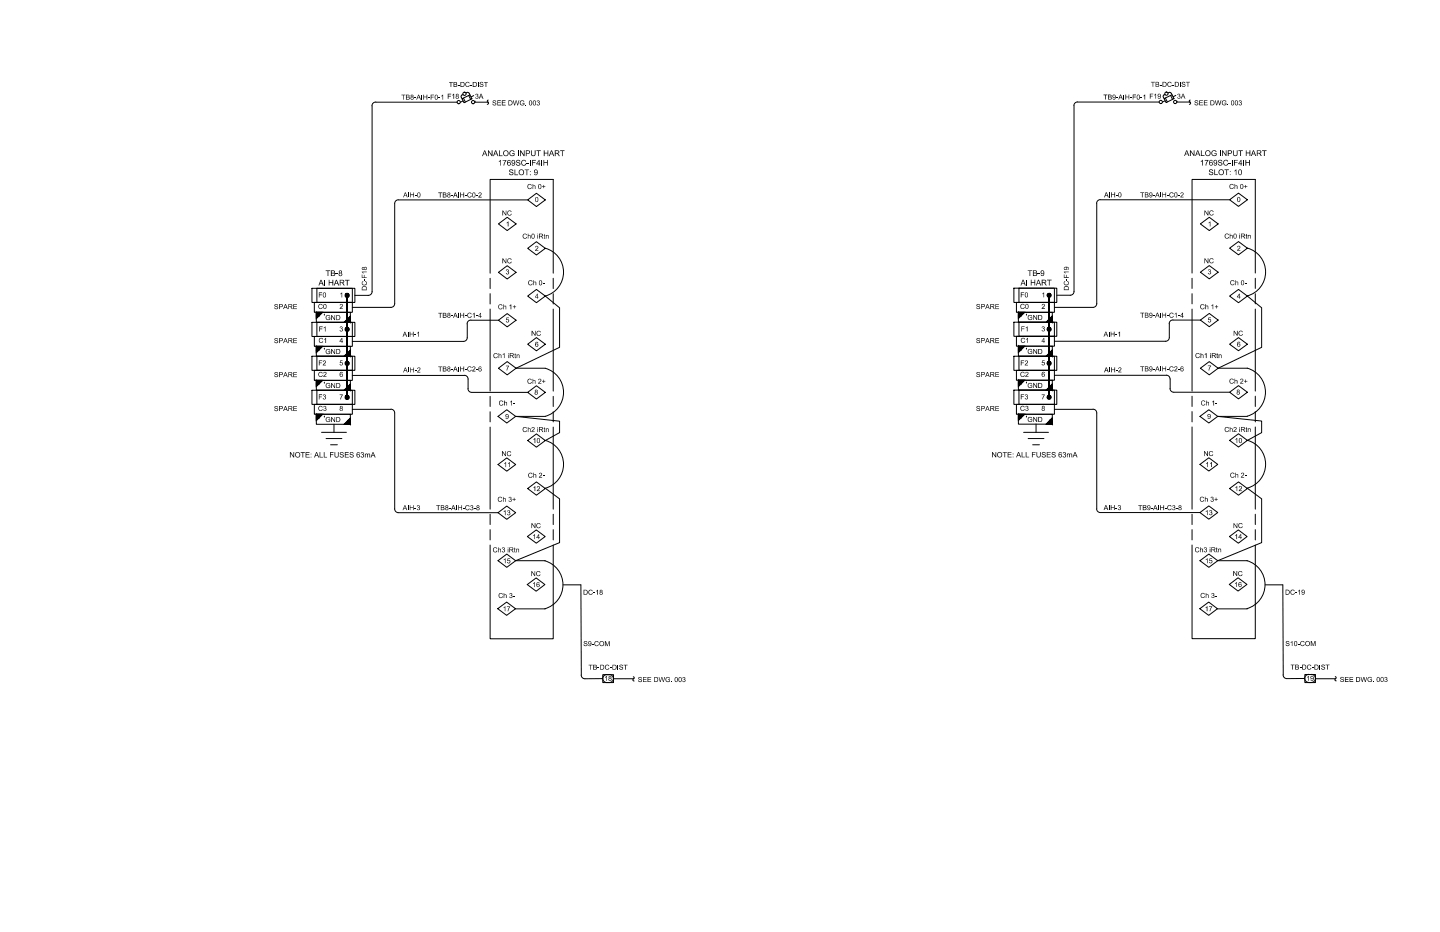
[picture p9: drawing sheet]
<svg xmlns="http://www.w3.org/2000/svg" width="432mm" height="279mm" viewBox="0 0 432 279" stroke-linecap="round" stroke-linejoin="round" font-family="sans-serif">
<!-- layer: CONN -->
<g fill="none" stroke="#000" stroke-width=".3">
<path d="M112.7 30.6l-.4 .1a1.02 1.02 0 0 0-.7 1v55.7l-.2 .7-.9 .4M112.7 30.6h24.4M142.4 30.6h3.9M322.1 31.7v55.7l-.3 .6-.5 .4-4.4 .1M323.1 30.6l-.9 .4-.2 .7M323.2 30.6h24.4M352.9 30.6h3.9M158.2 59.9h-38.7l-.7 .2-.5 .9v30.4l-.4 .5-.7 .2h-11.6M330 59.8l-1 .5-.2 .7M330 59.9h38.7M163.5 74.4a7.4 7.4 0 0 1 5.5 7.2 7.4 7.4 0 0 1-5.5 7.2l4.3 3.5v11.8l-13 6.3h8.7a7.5 7.5 0 0 1 5.5 7.2 7.5 7.5 0 0 1-5.5 7.2h-8.9l13.2 1.5v3.4l-4.3 2.4M328.9 61l-.1 30.4-.4 .5-.6 .2h-11.6"/>
<path d="M374 74.4a7.4 7.4 0 0 1 5.5 7.1 7.4 7.4 0 0 1-5.5 7.2M97.3 94.5h.1M106.4 88.5h4.1M140.1 97.1v4.1M141.2 96l-.7 .2-.4 .9M141.2 96h8.3M307.8 94.5h.1M350.6 97.1v4.4l-.4 .6-.7 .2M351.7 95.9l-.9 .5-.2 .6M351.7 96h8.2M374 88.8l4.3 3.5v11.8l-13 6.3h8.7M97.3 104.7h.1"/>
<path d="M97.3 114.9h.1M105.6 112.6h33.7M139.2 112.5l.7 .2 .4 .6 .1 3.6 .7 .7h17.1M140.1 101.2l-.5 .9-.6 .2h-33.4M307.8 104.7h.1M307.8 114.8h.1M316.2 112.5h33.5M316.2 102.3h33.3M349.7 112.5l.9 .4 .2 .7M350.8 116.5l.3 .6 .9 .5h16.7M350.9 113.6v2.9M374 110.4a7.5 7.5 0 0 1 5.5 7.2 7.5 7.5 0 0 1-5.5 7.2"/>
<path d="M97.3 125h.1M105.6 122.7h11.6M117.2 122.7l.9 .4 .2 .7M118.3 123.8v28.8M163.5 132a7.4 7.4 0 0 1 5.5 7.2 7.4 7.4 0 0 1-5.5 7.2M307.8 125h.1M316.2 122.7h11.6M327.8 122.7l.9 .4 .2 .7M328.9 123.8v28.8M374 132a7.4 7.4 0 0 1 5.5 7.2 7.4 7.4 0 0 1-5.5 7.1M374 124.8h-8.8l13.1 1.4v3.5l-4.3 2.3M118.3 152.6l.5 .9 .7 .2h29.8"/>
<path d="M163.5 146.4l4.3 3.1v13.2l-13.2 5.4h8.9M328.8 152.5l.2 .7 1 .5M330 153.7h29.8M374 146.4l4.3 3.1v13.2l-13.1 5.4h8.8M163.3 168.1a7.5 7.5 0 0 1 5.5 7.2 7.5 7.5 0 0 1-5.5 7.2M168.9 175.3h5.3l.1 27.1M373.9 168.1a7.5 7.5 0 0 1 5.4 7.2 7.5 7.5 0 0 1-5.4 7.2M379.4 175.3h5.3l.1 27M154.5 182.5h9M365 182.5h9M174.3 202.4l.2 .6 .5 .4h5.7M184 203.5h6"/>
<path d="M384.8 202.3l.4 .9 .7 .2M391.1 203.4h-5.2M394.4 203.5h6.1"/>
</g>
<!-- layer: FREE-TEXT -->
<g fill="#000">
<path d="M120.4 28.4h1.2v.2h-.5v1.3h-.2v-1.3h-.5zM124.2 29.2h.6v.2h-.6zM126.4 28.4h.2v1.5h-.2zM126.9 28.4h.3v.6h.7v-.6h.2v1.5h-.2v-.7h-.7v.7h-.3zM128.3 29.2h.6v.2h-.6zM129.1 28.4h1.1v.2h-.8v.4h.6v.2h-.6v.7h-.3zM131.5 29.2h.5v.2h-.5zM132.3 28.8l.6-.4v1.5h-.2v-1.2l-.4 .2zM134.3 28.1h1v.2h-.8v.4h.7v.2h-.7v.7h-.2zM134.6 24.6h1.2v.2h-.5v1.3h-.2v-1.3h-.5zM135.7 28.4l.5-.3v1.5h-.2v-1.2l-.4 .2zM137.3 25.4h.6v.2h-.6z"/>
<path d="M139.7 24.8l.3-.3 .7 .2 .1 .3-.7-.3-.4 .4 .1 .5 .3 .3 .7-.3-.2 .4-.6 .1-.4-.3-.1-.6zM141 25.4h.5v.2h-.5zM142.6 28.3l.5-.2 .3 .3-.2 .4 .3 .4-.3 .4-.6-.1-.1-.3 .4 .3 .3-.1 .1-.4-.4-.1 .3-.3v-.3h-.3l-.2 .2zM143.3 24.6h.2v1.5h-.2zM144 24.7l.6-.2 .3 .2v.3h-.2l-.2-.3-.5 .1 .1 .3 .8 .3-.1 .6-.6 .1-.4-.3v-.2l.5 .3 .5-.1v-.3l-.9-.4zM145.1 24.6h1.2v.2h-.5v1.3h-.2v-1.3h-.5zM147.8 30.2l.6-.1 .3 .2-.1 .3-.2-.3-.5 .1 .9 .5-.1 .6-.6 .1-.4-.2-.1-.3 .6 .3 .5-.1-.2-.3-.8-.4zM149.1 30.1h1.1v.2h-.9v.4h.8v.2h-.8v.5h.9v.2h-1.1zM150.5 30.1h1.1v.2h-.9v.4h.8v.2h-.8v.5h.9v.2h-1.1zM153.8 30.1h.2l.3 1.3 .4-1.3h.2l.3 1.3 .3-1.3h.2l-.4 1.5h-.2l-.3-1.3-.4 1.3h-.2zM156 30.3l1-.2 .2 .4-.8-.2-.3 .3v.4l.2 .4h.4l.3-.1v-.3h-.4v-.2h.7v.6l-.5 .2-.6-.1-.3-.5zM157.6 31.4l.2 .2z"/>
<path d="M161 30.3l.5-.2 .3 .3-.2 .4 .3 .2v.4l-.7 .2-.3-.4 .5 .3 .2-.1 .1-.4-.4-.1 .3-.3a.25 .25 0 0 0-.2-.4 .25 .25 0 0 0-.3 .3zM330.9 28.3h1.1v.3h-.4v1.2h-.2v-1.2h-.5zM334.7 29.2h.6v.2h-.6zM336.9 28.3h.2v1.5h-.2zM337.5 28.3h.2v.7h.7v-.7h.2v1.5h-.2v-.6h-.7v.6h-.2zM338.9 29.2h.5v.2h-.5zM339.7 28.3h.9v.3h-.8v.4h.8v.2h-.8v.6h-.1zM342 29.2h.5v.2h-.5zM342.9 28.7l.5-.4v1.5h-.2v-1.1l-.4 .2zM344.8 28.1h1v.2h-.8v.4h.7v.2h-.7v.7h-.2zM345.1 24.5h1.2v.2h-.5v1.3h-.2v-1.3h-.5zM346.1 28.4l.6-.3v1.5h-.2v-1.2l-.4 .2z"/>
<path d="M347.8 25.4h.6v.2h-.6zM350.3 24.7l.5-.2 .4 .2 .1 .3-.6-.3-.4 .3 .2 .9 .9-.3-.3 .4-.5 .1-.4-.3-.2-.8zM351.5 25.4h.6v.2h-.6zM353.1 28.3l.5-.2 .3 .2-.2 .5 .3 .5-.3 .3h-.4l-.3-.4 .7 .2 .1-.4-.4-.1 .3-.6-.3-.1-.2 .3zM353.8 24.5h.2v1.5h-.2zM354.4 24.7l.4-.2 .6 .2v.3l-.3-.3-.6 .1 1 .6-.2 .5-.5 .2-.4-.2-.1-.3 .6 .3 .4-.2-.1-.2-.8-.4zM355.6 24.5h1.2v.2h-.5v1.3h-.2v-1.3h-.5zM358.3 30.2l.5-.2 .5 .3v.2l-.5-.3-.4 .1 .1 .3 .8 .3-.2 .6-.8-.1-.1-.3h.1l.3 .3 .5-.1v-.3l-.8-.3zM359.6 30.1h1.1v.2h-.9v.4h.8v.2h-.8v.5h1v.2h-1.2zM361 30.1h1.1v.2h-.9v.4h.8v.2h-.8v.5h.9v.2h-1.1zM364.3 30.1h.2l.3 1.3 .4-1.3h.2l.3 1.3 .3-1.3h.3l-.5 1.5h-.2l-.3-1.3-.4 1.3h-.2zM366.5 30.3l.5-.3 .5 .1 .2 .4-.9-.2-.2 .8 .2 .3h.5l.3-.1v-.3h-.5v-.2h.6v.6l-.5 .2-.6-.2-.2-.3z"/>
<path d="M368.1 31.4l.2 .2zM371.5 30.3l.6-.2 .2 .2-.2 .5 .3 .5-.3 .3h-.4l-.3-.3 .2-.2 .4 .3 .2-.3-.4-.3 .3-.2v-.3l-.3-.1-.2 .3zM122.5 57.7h.1v1.5h-.1zM123 57.7h.2v.6h.8v-.6h.1v1.5h-.1v-.7h-.8v.7h-.2zM124.4 58.5h.6v.2h-.6zM131.4 57.7h1.2v.2h-.5v1.3h-.2v-1.3h-.5zM135.2 58.6h.6v.1h-.6zM137.4 57.7h.3v1.5h-.3zM138 57.7h.2v.6h.8v-.6h.2v1.5h-.2v-.7h-.8v.7h-.2zM139.4 58.6h.5v.1h-.5zM140.2 57.9l.4-.2 .7 .2 .1 .2-.7-.2-.4 .4 .1 .4 .3 .3 .7-.3-.1 .4-.7 .1-.3-.2-.2-.5zM142.7 58.6h.6v.1h-.6z"/>
<path d="M143.5 57.9l.3-.2 .5 .2v.5l-.6 .6h.7v.2h-1l.8-1-.2-.3-.5 .2zM146.3 45.1h.2l.9 1.3v-1.3h.3v1.7h-.3l-.9-1.3v1.3h-.2zM149.6 45.1h.2v1.5h.9v.2h-1.1zM149.6 48.4l.6-.5v1.7h-.2v-1.3l-.4 .3zM150.7 48h1.1l-.6 1.6h-.2v-.4l.6-1h-.9zM152.8 51l.7-.2 .4 .2v.3l-.4-.3-.6 .2v.2l1 .4-.1 .6-.7 .1-.4-.2-.1-.3 .3-.1 .2 .4 .6-.1v-.4l-.9-.3zM152.9 45.4l.5-.3 .7 .1 .2 .4-.6-.4-.5 .1-.2 .4v.5l.4 .4h.4l.3-.1v-.4h-.5v-.2h.7v.7l-.4 .2-.8-.1-.4-.6zM154.3 50.8h.2v1.5h.8v.2h-1zM154.9 48l.6-.1 .4 .3 .1 .2-.2 .1-.2-.4-.6 .2 1 .7-.2 .6-.5 .1-.5-.3-.1-.3 .5 .4 .7-.3-1.1-.6zM155.3 45.1h.3v1.7h-.3zM155.9 45.1h.3l.9 1.3v-1.3h.2v1.7h-.3l-.8-1.3v1.3h-.3zM156.5 48.2l.5-.3 .6 .2 .2 .3-.9-.3-.4 .4 .3 .9 .5 .1 .3-.4h.2l-.2 .4-.6 .2-.6-.3-.1-.7z"/>
<path d="M157.3 50.8h1.4v.2h-.6v1.5h-.2v-1.5h-.6zM158 48.9h.6v.2h-.6zM158.9 47.9h.2v1.7h-.2zM158.3 55.4l.4-.3 .6 .2 .2 .3-.3 .1-.1-.3-.4-.1-.3 .5 .3 .7 .8-.3-.3 .4-.6 .1-.3-.3-.2-.6zM159.5 47.9h1.2v.3h-.9v.5h.8v.2h-.8v.7h-.3zM159.7 55.2h.2v.5l.4-.1 .3 .1v1h-.2l-.1-1-.4 .1v.9h-.2zM159.2 45.1h.3v1l.2 .5 .6-.1v-1.4h.3v1.2l-.3 .5-.9-.2zM160.9 45.1h1.3v.2h-.6v1.5h-.2v-1.5h-.5zM162.3 47.9h.2v1.7h-.2zM163 47.9h.2v.7h.9v-.7h.2v1.7h-.2v-.8h-.9v.8h-.2zM162.5 55.9h.5v-.5h.1v.5h.4v.1h-.4v.4h-.1v-.4h-.5zM163.1 45.1h.2v.7h.9v-.7h.2v1.7h-.2v-.8h-.9v.8h-.2z"/>
<path d="M168 45.1h1.3v.2h-.6v1.5h-.2v-1.5h-.5zM332.6 57.6h.3v1.6h-.3zM333.2 57.6h.2v.7h.8v-.7h.2v1.6h-.2v-.8h-.8v.8h-.2zM334.6 58.5h.5v.2h-.5zM341.9 57.7h1.2v.2h-.5v1.3h-.2v-1.3h-.5zM345.8 58.5h.5v.2h-.5zM348 57.7h.1v1.5h-.1zM348.5 57.7h.2v.6h.8v-.6h.2v1.5h-.2v-.8h-.8v.8h-.2zM349.9 58.5h.6v.2h-.6zM350.8 57.9l.4-.3 .6 .3 .1 .2-.7-.3-.4 .4 .1 .7 .5 .1 .5-.3-.2 .4-.5 .1-.4-.2-.2-.8zM353.3 58.5h.5v.2h-.5zM354.1 57.8l.6-.1 .2 .2v.4l-.7 .7h.7v.2h-1l.8-1-.2-.4-.5 .3z"/>
<path d="M356.8 45.1h.3l.9 1.3v-1.3h.2v1.7h-.2l-.9-1.3v1.3h-.3zM360.1 45.1h.2v1.5h.9v.2h-1.1zM360.1 48.3l.6-.4v1.7h-.2v-1.3l-.3 .2zM361.3 47.9h1.1l-.7 1.7h-.2l.1-.5 .5-.9h-.8zM362.6 51l.6-.3 .5 .3 .1 .3h-.3l-.2-.3-.6 .2 .2 .2 .9 .4v.3l-.2 .3-.8 .1-.3-.3v-.3l.5 .4 .6-.2-.1-.3-.8-.3zM363.5 45.3l.5-.3 .6 .2 .2 .3-.2 .1-.3-.4-.5 .1-.3 .8 .2 .4 .6 .1 .3-.2v-.3h-.5v-.2h.7v.7l-.6 .2-.7-.2-.3-.4zM364.1 50.8h.2v1.5h.9v.2h-1.1zM365.4 48.1l.7-.2 .4 .3v.2l-.4-.3-.6 .1 .1 .3 1 .5-.3 .6h-.6l-.4-.2-.1-.3h.2l.3 .3 .6-.1v-.3l-1-.4zM365.8 45.1h.2v1.7h-.2zM366.5 45.1h.2l.9 1.3v-1.3h.2v1.7h-.2l-.9-1.3v1.3h-.2zM367.2 50.8h1.3v.2h-.6v1.5h-.2v-1.5h-.5zM366.9 48.2l.5-.3 .8 .2 .1 .3-.3 .1-.2-.4h-.4l-.4 .6 .1 .6 .4 .2 .8-.4-.2 .4-.7 .1-.5-.3z"/>
<path d="M368.5 48.9h.6v.2h-.6zM369.4 47.9h.2v1.7h-.2zM368.9 55.3l.7-.2 .3 .3-.1 .2-.3-.3h-.3l-.3 .4 .2 .8h.4l.3-.4 .2 .1-.3 .4-.5 .1-.4-.3-.1-.7zM370 47.9h1.2v.2h-.9v.6h.8v.1h-.8v.8h-.3zM370.2 55.1h.2v.6l.3-.2 .3 .2 .1 .9h-.2l-.2-.9-.3 .1v.8h-.2zM370.1 51.2l.6-.4v1.7h-.1v-1.3l-.5 .2zM369.8 45.1h.2v1.2l.3 .3 .5-.2 .1-1.3h.2v1.2l-.3 .4-.5 .1-.5-.3zM371.3 45.1h1.4v.2h-.6v1.5h-.2v-1.5h-.6zM372.8 47.9h.3v1.7h-.3zM373.5 47.9h.2v.7h.9v-.7h.2v1.7h-.2v-.8h-.9v.8h-.2zM373.5 55.4h.1v.4h.4v.2h-.4v.4h-.1v-.4h-.4v-.2h.4zM373.6 45.1h.2v.6h.9v-.6h.2v1.7h-.2v-.8h-.9v.8h-.2z"/>
<path d="M378.4 45.1h1.4v.2h-.5v1.5h-.3v-1.5h-.6zM150.7 63.1h.2l.8 1.2v-1.2h.1v1.5h-.2l-.7-1.2v1.2h-.2zM150.7 77.5h.2l.8 1.1v-1.1h.1v1.4h-.2l-.7-1.1v1.1h-.2zM151.9 66.8l.6-.4v1.5h-.2v-1.2l-.3 .3zM152.3 63.3l.7-.2 .3 .2 .1 .2-.2 .1-.1-.3h-.5l-.3 .4 .3 .8 .8-.4-.2 .4-.6 .1-.3-.2-.2-.8zM152.3 77.7l.8-.2 .3 .2-.2 .2-.1-.2-.5-.1-.3 .5 .1 .5 .3 .2 .7-.3-.3 .4-.5 .1-.4-.3zM157 70.2l.6-.2 .3 .3 .1 .2h-.2l-.1-.2-.5-.1-.3 .4 .1 .5 .3 .3 .7-.3-.2 .3-.6 .2-.3-.2-.2-.7zM158.3 70h.1v.6l.3-.2 .4 .2v.9h-.2l-.1-.9-.3 .1-.1 .8h-.1zM160.6 73.8l.4-.1 .4 .2v.4l-.7 .7h.7v.2h-1l.8-1-.1-.3-.6 .3zM163.1 70.2l.2-.1v.4h.2l-.2 .1 .2 1-.4-.2zM163.7 70.5l.2 .1 .2-.2 .4 .2v.9h-.1l-.2-.9-.3 .1v.8h-.2zM361.2 63.1h.2l.7 1.1v-1.1h.3v1.5h-.3l-.8-1.2v1.2h-.1z"/>
<path d="M361.2 77.5h.2l.7 1.1v-1.1h.3v1.4h-.3l-.8-1.1v1.1h-.1zM362.4 66.7l.6-.3v1.5h-.2v-1.2l-.4 .3zM362.8 63.2l.7-.1 .3 .2 .1 .2-.2 .1-.2-.3-.3-.1-.4 .4v.5l.3 .3 .8-.3-.2 .4-.5 .1-.5-.3-.1-.6zM362.8 77.6l.7-.2 .3 .3 .1 .1-.2 .1-.5-.3-.4 .4 .1 .5 .2 .3 .4-.1 .2-.3 .2 .1-.2 .4h-.6l-.4-.2-.1-.7zM367.4 70.3l.4-.3 .7 .3-.2 .2-.5-.3-.4 .4 .2 .7 .3 .1 .6-.3-.1 .3-.7 .1-.3-.2zM368.8 70h.1v.6l.7-.1v1h-.1l-.2-.9h-.3l-.1 .9h-.1zM371.1 73.8l.5-.1 .3 .2-.1 .5-.6 .6h.7v.2h-.9l.8-1-.3-.4-.5 .3zM373.6 70.2l.2-.1v.3h.2l-.2 1 .2 .1-.4-.1zM374.2 70.4l.8 .2 .1 .9h-.2l-.1-.9h-.4l-.1 .9h-.1zM82.3 91.4l.3-.2 .7 .2 .1 .2h-.2l-.2-.3-.5 .2 .1 .2 .7 .3v.6l-.6 .1-.4-.3-.1-.2 .5 .3 .5-.1v-.3l-.8-.3zM88 91.2h1.1v.1h-.9v.5h.8v.2h-.8v.5h.9v.2h-1.1zM95.6 87.7h1v.2h-.8v.4h.7v.2h-.7v.7h-.2z"/>
<path d="M95.7 97.9h1.1v.2h-.8v.4h.6v.2h-.6v.7h-.3zM95.6 91.4l.5-.3 .6 .2 .1 .3h-.3l-.2-.3h-.4l-.2 .4v.5l.3 .3 .8-.4-.3 .4h-.8l-.3-.5zM97.3 83.9h.2v1.7h-.2zM97.1 98.2l.5-.3v1.5h-.2v-1.2l-.3 .2zM97.6 81.1h1.4v.2h-.5v1.4h-.3v-1.4h-.6zM97.8 94.6l.4-.2 .6 .1 .2 .3-.2 .1-.3-.3-.5 .1-.1 .7 .2 .3 .5 .1 .2-.1v-.3h-.4v-.2h.6v.5l-.3 .3-.8-.2-.3-.4zM98.6 83.9h.2v.7h.9v-.7h.2v1.7h-.2v-.8h-.9v.8h-.2zM99.3 94.5h.2l.8 1.1v-1.1h.2v1.5h-.2l-.8-1.2v1.2h-.2zM100.7 82h.6v.2h-.6zM101.9 98l.3-.1 .5 .1-.2 .5 .3 .5-.2 .3-.4 .1-.3-.2 .1-.3 .2 .3 .4-.2-.1-.3h-.3l.3-.3v-.3l-.3-.1-.1 .3-.3-.1zM102.1 88l.5-.3v1.5h-.2v-1.2l-.3 .3zM102 91.3h.7v.5l-.6 .6h.7v.2h-1l.8-1-.2-.3-.5 .3z"/>
<path d="M103.4 83.9h1.4v.2h-.5v1.5h-.3v-1.5h-.6zM108.5 84.5l.4-.2-.2 .8 .7 .3 .4-.4v-.3l-.3-.3 .1-.1 .4 .3v.6l-.5 .3h-.7l-.3-.4zM109.3 83.6h.2v.5h-.2zM108.5 82.3h.2v.8h.4v-.7h.2v.7h.7v.2h-1.5zM108.5 81.4h1.5v.2h-1.2l.2 .3-.1 .1zM131.4 93.8h1.2v.2h-.5v1.3h-.2v-1.3h-.5zM135.2 94.6h.6v.2h-.6zM137.4 93.8h.3v1.5h-.3zM138 93.8h.2v.6h.8v-.6h.2v1.5h-.2v-.7h-.8v.7h-.2zM139.4 94.6h.5v.2h-.5zM140.3 94l.3-.2 .7 .1 .1 .3-.7-.3-.4 .4 .2 .8h.5l.3-.4 .1 .1-.1 .4-.7 .1-.3-.2-.2-.5zM141.8 94.1l.5-.3v1.5h-.2v-1.2l-.3 .2z"/>
<path d="M142.7 94.6h.6v.2h-.6zM149.6 91.4l.7-.2 .3 .2 .1 .2-.2 .1-.3-.3h-.4l-.2 .4 .3 .8 .8-.3-.2 .4h-.7l-.3-.2-.1-.6zM150.9 91.3h.2v.5l.5-.2 .2 .2v.9h-.2l-.1-.9-.3 .1-.1 .8h-.2zM151.9 95.2h.7v.2h-.6l-.1 .4 .5-.1 .3 .3-.4 .7-.6-.3 .2-.1 .3 .2 .3-.2-.2-.4-.6 .1zM151.8 81l.2-.2 .6 .1-.2 .5 .3 .5-.2 .3-.7-.1 .1-.3 .1 .3 .5-.2-.2-.4h-.3l.4-.5-.4-.1-.1 .3zM152.8 91.6l.5-.3v1.4h-.2v-1.1l-.3 .2zM153.8 91.9h.4v-.4h.2v.4h.4v.2h-.4v.4h-.2v-.4h-.4zM158.5 84.3l.4-.3 .7 .3-.1 .2-.2-.3h-.4l-.3 .3 .2 .8 .4 .1 .3-.4h.2l-.2 .5h-.6l-.4-.2zM159.9 84h.2v.6l.3-.2 .4 .2v.9h-.2l-.1-.9-.4 .1v.8h-.2zM162.8 84.9h.5v.2h-.5zM292.8 91.3l.4-.2 .6 .2 .1 .3-.5-.3-.4 .2 .8 .4v.7l-.7 .1-.3-.3 .1-.3 .3 .4 .5-.2v-.2l-.9-.3zM298.5 91.2h1v.1h-.9v.5h.9v.2h-.9v.5h1v.2h-1.1z"/>
<path d="M306.1 87.7h1v.1h-.8v.5h.7v.2h-.7v.6h-.2zM306.3 97.9h.9v.1h-.8v.5h.8v.2h-.8v.6h-.1zM306.1 91.4l.3-.3 .8 .2-.2 .3-.1-.3h-.4l-.3 .3v.5l.3 .3 .8-.3-.3 .4-.6 .1-.3-.3zM307.8 83.8h.2v1.8h-.2zM307.6 98.2l.5-.3v1.4h-.2v-1.1l-.3 .2zM308.2 81.1h1.3v.1h-.6v1.5h-.2v-1.5h-.5zM308.3 94.6l.3-.2 .7 .1 .2 .4-.6-.3h-.3l-.2 .8 .3 .3h.4l.3-.4h-.5v-.1h.6v.5l-.4 .3-.7-.2-.2-.4zM309.1 83.8h.2v.8h.9v-.8h.2v1.8h-.2v-.8h-.9v.8h-.2zM309.8 94.4h.2l.8 1.2v-1.2h.2v1.5h-.2l-.8-1.1v1.1h-.2zM311.2 82h.7v.2h-.7zM312.4 98l.4-.2 .4 .2-.2 .5 .3 .4-.3 .4h-.5l-.1-.4 .3 .3 .4-.1v-.4l-.4-.1 .3-.5-.3-.1-.3 .2zM312.6 88l.5-.3v1.4h-.2v-1.1l-.3 .2z"/>
<path d="M312.5 91.2l.4-.1 .4 .2v.4l-.7 .7h.7v.2h-1l.8-1-.1-.3-.6 .3zM314 83.8h1.3v.3h-.6v1.5h-.2v-1.5h-.5zM319.1 84.5l.3-.2-.3 .4 .2 .5 .7 .1 .3-.3v-.4l-.3-.2 .2-.1 .3 .3-.1 .7-.5 .2-.7-.1-.2-.4zM319.9 83.5h.1v.6h-.1zM319 82.3h.2v.8h.4v-.7h.2v.7h.7v.2h-1.5zM319 81.4h1.5v.2h-1.2l.3 .3h-.3zM341.9 93.8h1.2v.1h-.5v1.3h-.2v-1.3h-.5zM345.8 94.6h.5v.2h-.5zM348 93.8h.1v1.4h-.1zM348.5 93.8h.2v.5h.8v-.5h.2v1.4h-.2v-.6h-.8v.6h-.2zM349.9 94.6h.6v.2h-.6zM350.8 93.9l.6-.2 .4 .2 .1 .3-.6-.3-.5 .3 .3 .9 .8-.3-.2 .4-.5 .1-.4-.3-.2-.7z"/>
<path d="M352.2 94.1l.6-.3v1.4h-.2v-1.1l-.3 .2zM353.3 94.6h.5v.2h-.5zM360 91.5l.4-.3 .6 .1 .2 .3-.8-.2-.3 .3 .1 .6 .3 .3 .7-.4-.2 .5h-.5l-.5-.2zM361.4 91.2h.2v.6l.3-.2 .4 .2v.9h-.2l-.1-.9-.4 .1v.8h-.2zM362.3 80.8l.4-.1 .4 .3-.2 .4 .3 .5-.2 .3h-.5l-.3-.3 .2-.1 .3 .3 .3-.3-.1-.3h-.3l.3-.5-.4-.1-.3 .2zM362.4 95.2h.7v.2h-.6l-.1 .3h.5l.2 .2 .1 .4-.3 .3-.7-.1v-.2l.3 .2 .5-.2-.2-.5-.6 .2zM363.2 91.6l.6-.4v1.5h-.2v-1.1l-.3 .2zM364.7 91.5h.2v.4h.4v.2h-.4v.4h-.2v-.4h-.4v-.2h.4zM369 84.3l.5-.3 .6 .1 .1 .3-.2 .1-.2-.3-.3-.1-.4 .5 .3 .7 .8-.3-.3 .5h-.6l-.3-.3zM370.4 84h.2v.5l.5-.1 .2 .2v.9h-.2l-.1-.9-.3 .1-.1 .8h-.2zM373.2 84.9h.6v.1h-.6zM82.4 101.5l.5-.2 .4 .3 .1 .2-.5-.3-.4 .1 .1 .3 .7 .3 .1 .4-.2 .2-.9-.1-.1-.3 .2-.1 .3 .4 .5-.1-.1-.3-.7-.3z"/>
<path d="M82.4 111.7l.3-.2 .6 .2 .1 .3-.4-.3-.5 .1v.3l.9 .3-.1 .6-.9-.1-.2-.3 .5 .3 .5-.1v-.3l-.9-.4zM88 101.4h1.1v.1h-.9v.5h.8v.2h-.8v.5h.9v.2h-1.1zM88 111.6h1.1v.1h-.9v.5h.8v.2h-.8v.5h.9v.2h-1.1zM95.6 108.1h1v.1h-.8v.5h.7v.2h-.7v.6h-.2zM95.6 118.2h1v.2h-.8v.5h.7v.2h-.7v.6h-.2zM95.6 111.7l.4-.2 .7 .2 .1 .2-.3 .1-.1-.3h-.4l-.3 .4v.5l.3 .2 .8-.3-.2 .4-.6 .1-.4-.2-.2-.5zM95.7 101.6l.4-.3 .7 .2 .1 .2-.2 .1-.6-.3-.3 .4 .3 .7 .8-.3-.2 .4-.7 .1-.3-.2zM96.9 118.4l.4-.2 .4 .3-.2 .4 .3 .5-.4 .3h-.5l-.1-.4 .4 .3 .3-.1 .1-.3-.5-.2 .4-.2v-.3l-.4-.1-.1 .2zM96.8 108.3l.3-.2 .6 .1v.5l-.7 .7h.7v.1h-.9l.8-.9-.2-.4-.3 .1-.1 .2h-.2zM97.2 101.7l.6-.4v1.5h-.2v-1.2l-.3 .2zM97.1 111.6l.5-.1 .3 .2v.4l-.7 .7h.7v.2h-1l.8-1.1-.1-.2-.6 .2zM97.8 104.9l.4-.3 .6 .1 .2 .4-.4-.3-.6 .1-.1 .7 .2 .3 .4 .1 .3-.4h-.4v-.2h.6v.5l-.4 .3-.7-.2-.3-.4z"/>
<path d="M97.8 115.1l.5-.3 .5 .1 .2 .4-.5-.3h-.4l-.2 .8 .2 .3h.5l.2-.4h-.4v-.1h.6v.5l-.5 .3-.6-.2-.3-.4zM99.3 104.6h.2l.8 1.2v-1.2h.2v1.5h-.2l-.8-1.1v1.1h-.2zM99.3 114.8h.2l.8 1.2v-1.2h.2v1.5h-.2l-.8-1.2v1.2h-.2zM102 108.1h.7v.1h-.6v.5l.4-.1 .3 .3-.3 .6-.7-.2 .2-.2 .4 .3 .2-.3-.3-.4-.4 .1zM101.8 118.3h1l-.6 1.4h-.1v-.5l.5-.8h-.8zM122.3 99.5h.2v1.5h-.2zM122.5 110.2h.1v1.5h-.1zM122.8 99.5h.2v.6h.8v-.6h.2v1.5h-.2v-.8h-.8v.8h-.2zM123 110.2h.2v.6h.8v-.6h.1v1.5h-.1v-.8h-.8v.8h-.2zM124.2 100.3h.6v.2h-.6zM124.4 111h.6v.2h-.6zM125.1 99.8l.5-.4v1.6h-.1v-1.2l-.3 .2z"/>
<path d="M125.2 110.3l.6-.1 .2 .1v.5l-.7 .7h.8v.2h-1l.8-1.1-.2-.3-.6 .3zM131.4 109.9h1.2v.2h-.5v1.3h-.2v-1.3h-.5zM135.2 110.7h.6v.2h-.6zM137.4 109.9h.3v1.5h-.3zM138 109.9h.2v.6h.8v-.6h.2v1.5h-.2v-.8h-.8v.8h-.2zM139.4 110.7h.5v.2h-.5zM140.4 110l.6-.2 .4 .3-.2 .2-.5-.3-.4 .4 .2 .8h.5l.4-.3-.3 .4-.5 .1-.4-.4-.1-.5zM141.7 110l.5-.2 .3 .3v.5l-.7 .6h.8v.2h-1l.8-1.1-.4-.3-.4 .3zM142.7 110.7h.6v.2h-.6zM148.1 106.1l.3-.2 .8 .2 .1 .2h-.3l-.1-.2-.5-.1-.2 .5 .2 .7h.5l.2-.4 .2 .1-.2 .3-.6 .2-.4-.3zM149.5 105.9h.2v.5l.2-.2 .4 .2 .1 .9h-.2l-.1-.9-.4 .2v.7h-.2zM150.7 106.2l.6-.3v1.4h-.2v-1.1l-.3 .2z"/>
<path d="M151.7 109.6h.9l-.5 1.5h-.2l.1-.5 .4-.8h-.7zM154.4 106l.1-.1v.4h.3l-.3 .1 .2 1-.3-.1zM154.9 106.3l.2 .2 .2-.3 .4 .2 .1 .9h-.2l-.1-.9-.4 .1v.8h-.2zM158.4 113.7l.6-.2 .4 .3-.2 .2-.5-.3-.3 .4 .3 .8 .8-.3-.3 .4h-.6l-.3-.2-.2-.6zM159.4 99.2h.2l.8 1.2v-1.2h.2v1.5h-.2l-.8-1.2v1.2h-.2zM159.7 113.6h.2v.5l.4-.2 .3 .2v.9h-.2l-.2-.9-.3 .1v.8h-.2zM161 99.4l.8-.2 .3 .2-.1 .2-.2-.2-.4-.1-.3 .5 .2 .7h.5l.4-.3-.3 .4-.5 .1-.4-.3zM161.4 113.7l.4-.2 .4 .2v.5l-.6 .7h.7v.1h-.9l.7-.9-.1-.4-.4 .3h-.2zM162.5 114.2h.5v-.4h.1v.4h.4v.2h-.4v.4h-.1v-.4h-.5zM292.9 101.5l.6-.2 .3 .2-.1 .3-.2-.3-.5 .2 .9 .5-.2 .6-.9-.2v-.3l.4 .4 .5-.2-.1-.3-.8-.3zM292.8 111.7l.3-.2 .7 .2 .1 .3-.4-.3-.5 .2 .9 .5-.2 .6-.5 .1-.4-.3v-.2l.5 .3 .4-.2-.1-.3-.8-.3zM298.5 101.3h1v.2h-.9v.5h.9v.1h-.9v.5h1v.3h-1.1z"/>
<path d="M298.5 111.5h1v.2h-.9v.5h.9v.1h-.9v.5h1v.2h-1.1zM306.1 108.1h1v.1h-.8v.5h.7v.2h-.7v.6h-.2zM306.1 118.2h1v.2h-.8v.5h.7v.1h-.7v.7h-.2zM306.1 111.7l.4-.3 .7 .3-.1 .3-.3-.4-.6 .4 .2 .8 .9-.3-.3 .4-.6 .1-.3-.2zM306.3 101.5l.3-.2 .7 .2 .1 .2-.6-.3-.5 .4 .3 .8h.3l.3-.3h.2l-.2 .4-.6 .1-.3-.2-.2-.4zM307.4 118.4l.5-.2 .3 .2-.2 .5 .3 .5-.3 .3-.7-.2 .2-.2 .4 .3 .2-.3-.1-.3h-.3l.3-.2v-.4l-.3-.1-.2 .3zM307.7 101.7l.6-.4v1.5h-.2v-1.2l-.4 .2zM307.4 108.2l.3-.2 .5 .2v.5l-.7 .7h.8v.1h-1l.8-1.1-.4-.2-.4 .3zM307.5 111.6l.6-.1 .3 .2-.1 .5-.6 .6h.7v.2h-1l.8-1-.2-.4-.5 .3zM308.4 104.8l.4-.2 .6 .2 .1 .3h-.2l-.2-.3h-.5l-.3 .6 .3 .5h.5l.3-.1v-.3h-.5v-.1h.6l-.1 .6-.8 .1-.3-.3-.1-.7zM308.3 115l.4-.2 .7 .1 .1 .3-.9-.2-.3 .6 .3 .5h.5l.3-.4h-.5v-.1h.6v.5l-.4 .2-.7-.1-.2-.4zM309.8 104.6h.2l.8 1.2v-1.2h.2v1.5h-.2l-.8-1.2v1.2h-.2z"/>
<path d="M309.8 114.8h.2l.8 1.2v-1.2h.2v1.5h-.2l-.8-1.2v1.2h-.2zM312.5 108.1h.8v.1h-.6l-.1 .4 .4-.1 .3 .3v.4l-.3 .3h-.5l-.2-.3 .4 .2 .4-.2-.1-.5-.6 .1zM312.4 118.3h.9l-.6 1.4h-.1v-.5l.5-.8h-.7zM332.5 99.4h.2v1.5h-.2zM332.6 110.1h.3v1.5h-.3zM333.1 99.4h.1v.6h.8v-.6h.2v1.5h-.2v-.7h-.8v.7h-.1zM333.2 110.1h.2v.7h.8v-.7h.2v1.5h-.2v-.7h-.8v.7h-.2zM334.5 100.3h.5v.2h-.5zM334.6 111h.5v.2h-.5zM335.3 99.8l.6-.4v1.5h-.3v-1.1l-.2 .2zM335.4 110.3l.5-.2 .3 .2v.5l-.7 .6h.8v.2h-1l.8-.9-.2-.4h-.3l-.1 .3h-.2zM341.9 109.8h1.2v.2h-.5v1.3h-.2v-1.3h-.5z"/>
<path d="M345.8 110.7h.5v.2h-.5zM348 109.8h.1v1.5h-.1zM348.5 109.8h.2v.6h.8v-.6h.2v1.5h-.2v-.7h-.8v.7h-.2zM349.9 110.7h.6v.2h-.6zM350.8 110l.5-.2 .5 .2 .1 .3-.6-.3-.5 .3 .1 .7 .5 .2 .5-.3-.2 .3-.5 .2-.4-.3-.2-.8zM352.2 110l.6-.2 .2 .3v.4l-.7 .7h.8v.1h-1l.8-1-.3-.3-.5 .3zM353.3 110.7h.5v.2h-.5zM358.6 106.1l.4-.3 .7 .3-.1 .2-.6-.3-.3 .4 .2 .7 .4 .1 .3-.4 .2 .1-.2 .3-.7 .1-.3-.1-.1-.4zM360 105.9h.2v.5h.6l.1 .9h-.2l-.1-.9-.4 .1v.8h-.2zM361.3 106.2l.5-.3v1.4h-.2v-1.1l-.3 .2zM362.2 109.6h1l-.6 1.5h-.2v-.4l.5-.9h-.7zM364.9 106l.2-.1v.3h.1l-.1 .9 .2 .2h-.4z"/>
<path d="M365.4 106.2l.9 .2v.9h-.2l-.1-.9-.4 .1v.8h-.2zM368.9 113.7l.5-.2 .5 .2v.2l-.6-.2-.4 .3 .2 .8 .4 .1 .3-.4h.2l-.3 .5h-.5l-.4-.2-.1-.8zM369.9 99.2h.2l.8 1.1v-1.1h.2v1.5h-.2l-.8-1.2v1.2h-.2zM370.2 113.5h.2v.6l.6-.1 .1 1h-.2l-.1-.9-.4 .1v.8h-.2zM371.5 99.4l.4-.3 .7 .3-.1 .2-.6-.3-.3 .4 .2 .7 .4 .1 .3-.4 .2 .1-.2 .3-.7 .2-.3-.2-.1-.4zM371.9 113.7l.3-.2 .6 .2v.4l-.7 .7h.7v.2h-1l.8-1-.1-.3h-.4v.3zM373.5 113.8h.1v.4h.4v.2h-.4v.4h-.1v-.4h-.4v-.2h.4zM82.3 121.9l.7-.2 .4 .5-.5-.3a.28 .28 0 0 0-.4 .3 .28 .28 0 0 0 .5 .2l.3 .1v.6l-.8 .1-.3-.4 .8 .3 .2-.4-.7-.2zM86.9 135.5h.3l.8 1.3v-1.3h.2v1.6h-.2l-.8-1.2v1.2h-.3zM88 121.7h1.1v.2h-.9v.5h.8v.1h-.8v.5h.9v.2h-1.1zM90.2 135.5h1.2v.2h-.5v1.4h-.2v-1.4h-.5zM91.6 135.5h1.2v.2h-1v.5h.9v.2h-.9v.6h1.1v.1h-1.3z"/>
<path d="M95.8 135.5h.2v1.5h.8v.1h-1zM95.6 121.9l.7-.2 .4 .2 .1 .2-.3 .1-.2-.3h-.4l-.2 .3 .2 .8 .9-.3-.3 .4-.5 .1-.4-.2-.2-.4zM97 121.9l.6-.2 .2 .2-.2 .5 .3 .5-.3 .3-.6-.2 .1-.2 .4 .2 .2-.2-.1-.3h-.3l.3-.3v-.3l-.2-.1-.3 .3zM97.1 135.5h.2v1.5h.8v.1h-1zM97.8 125.2l.4-.2 .6 .1 .2 .3-.9-.2-.2 .8 .2 .3 .5 .1 .2-.2v-.3h-.4v-.1h.6v.5l-.3 .2-.8-.1-.3-.5zM99 135.5h1v.2h-.8v.5h.7v.2h-.7v.7h-.2zM99.3 125h.2l.8 1.2v-1.2h.2v1.5h-.2l-.8-1.2v1.2h-.2zM100.3 135.5h.2v1.3l.3 .2 .5-.2v-1.3h.2l-.1 1.6-.6 .1-.4-.2zM102 135.7l.3-.2 .6 .2 .2 .3-.5-.3-.5 .2 .1 .2 .9 .4-.2 .6-.5 .1-.5-.3-.1-.3 .5 .4 .6-.2-.1-.3-.8-.3zM103.4 135.5h1.1v.2h-.9v.5h.9v.2h-.9v.6h1v.1h-1.2zM104.9 135.7l.3-.2 .7 .2 .1 .3-.4-.3-.5 .2v.2l.9 .4-.1 .6-.5 .1-.5-.3-.1-.3 .5 .4 .6-.2-.1-.3-.9-.3zM108.3 135.7l.4-.2 .4 .3-.2 .5 .2 .1 .1 .4-.3 .3-.4 .1-.4-.4 .2-.1 .3 .3 .4-.2v-.3l-.5-.1 .4-.5-.4-.2-.1 .3h-.3z"/>
<path d="M109.4 136l.2 .2 .2-.2 .5 .2 .6-.2 .1 1.1h-.2l-.1-1-.4 .2v.8h-.2v-.9l-.3-.1-.2 1h-.2zM150.5 135.2h.2l.8 1.2v-1.2h.2v1.5h-.2l-.8-1.1v1.1h-.2zM149.7 120.4l.4-.3 .7 .1 .1 .3-.8-.2-.3 .3 .1 .6 .3 .2 .7-.3-.2 .4-.5 .1-.4-.2zM151.2 120.1h.2v.5l.2-.1 .4 .1v1h-.1l-.1-1-.4 .2v.8h-.2zM152.1 135.5l.5-.3 .6 .3-.1 .2-.2-.3h-.4l-.3 .4 .2 .8h.5l.4-.3-.3 .4-.4 .1-.5-.3zM153 120.5l.5-.4v1.5h-.1v-1.2l-.4 .2zM154 120.9h.5v.2h-.5zM156.8 128.3l.5-.3 .5 .1 .2 .3-.8-.2-.3 .7 .3 .5h.4l.2-.4 .2 .1-.1 .2-.3 .2h-.6l-.3-.4zM158.3 128h.1v.6l.5-.2 .2 .2v.9h-.2v-.9l-.4 .1-.1 .8h-.1zM159.5 128.2l.5-.2 .3 .2v.5l-.7 .7h.7v.1h-1l.8-1-.2-.3-.5 .3zM160 131.7l.5-.4v1.5h-.2v-1.2l-.3 .3zM163.1 128.2l.2-.1v.3h.2l-.2 .9 .2 .2-.4-.1z"/>
<path d="M163.7 128.4l.8 .2v.9h-.1l-.1-.9-.4 .1v.8h-.2zM292.8 121.9l.4-.2 .6 .2 .1 .3-.5-.3-.4 .2 .8 .4v.6l-.5 .2-.5-.3 .1-.3 .3 .3 .5-.1v-.3l-.9-.3zM297.5 135.5h.2l.8 1.3v-1.3h.2v1.6h-.2l-.8-1.2v1.2h-.2zM298.5 121.7h1v.2h-.9v.5h.9v.1h-.9v.5h1v.2h-1.1zM300.7 135.5h1.2v.2h-.5v1.4h-.2v-1.4h-.5zM302.2 135.5h1.1v.2h-.9v.5h.9v.2h-.9v.5h.9v.2h-1.1zM306.4 135.5h.2v1.4h.7v.2h-.9zM306.1 121.9l.4-.2 .7 .2-.2 .2-.1-.2-.4-.1-.4 .6 .4 .6 .8-.3-.3 .4-.9-.1zM307.5 121.8l.5-.1 .3 .2-.2 .5 .3 .4-.3 .4-.5-.1-.1-.3 .4 .2 .3-.1v-.3l-.4-.1 .3-.3v-.3l-.3-.1-.2 .3zM307.6 135.5h.2v1.4h.8v.2h-1zM308.3 125.2l.3-.2h.7l.2 .4-.4-.2h-.5l-.2 .8 .3 .3h.4l.3-.4h-.5v-.2h.6v.6l-.4 .2-.7-.1-.2-.4zM309.4 135.5h1.1v.2h-.8v.5h.7v.2h-.7v.7h-.3z"/>
<path d="M309.8 125h.2l.8 1.2v-1.2h.2v1.5h-.2l-.8-1.2v1.2h-.2zM310.8 135.5h.2l.1 1.3 .2 .2 .5-.2 .1-1.3h.2l-.2 1.5-.7 .1-.3-.1zM312.5 135.7l.6-.2 .4 .2-.1 .3-.2-.3-.6 .1 .1 .3 .8 .3 .1 .4-.3 .3h-.5l-.4-.2-.1-.3 .6 .4 .5-.3-.9-.5zM313.9 135.5h1.2v.2h-1v.5h.9v.2h-.9v.5h1v.2h-1.2zM315.5 135.7l.6-.2 .4 .2-.2 .3-.2-.3-.5 .1v.3l.9 .3-.1 .7h-.6l-.4-.2-.1-.3 .6 .4 .5-.2-.1-.3-.8-.3zM318.8 135.7l.5-.2 .3 .2-.2 .6 .3 .5-.4 .3h-.4l-.3-.4h.2l.2 .3 .4-.2v-.3l-.4-.1 .4-.6-.4-.1-.2 .3-.1-.1zM319.9 136l.2 .1 .2-.1 .4 .1 .7-.1 .1 1.1h-.2l-.1-1-.4 .2v.8h-.2v-.9l-.3-.1-.2 1h-.2zM361 135.2h.3l.7 1.2v-1.2h.2v1.5h-.2l-.8-1.2v1.2h-.2zM360.2 120.3l.5-.3 .6 .3 .1 .2h-.2l-.5-.3-.4 .5 .3 .7 .9-.3-.3 .4-.6 .1-.3-.2zM361.7 120.1h.2v.5h.6v1h-.1v-.9l-.3-.1-.2 .2v.8h-.2zM362.6 135.5l.4-.3 .7 .3-.1 .2-.2-.3h-.4l-.3 .3 .2 .8h.5l.2-.3 .2 .1-.2 .3-.6 .1-.4-.2zM363.5 120.4l.6-.3v1.5h-.3v-1.2l-.3 .2z"/>
<path d="M364.5 120.9h.5v.2h-.5zM367.4 128.3l.3-.3 .8 .3-.2 .2-.2-.3h-.4l-.3 .3 .3 .8 .3 .1 .3-.4h.2l-.2 .4-.6 .1-.3-.2zM368.8 128h.1v.6l.3-.2 .4 .2v.9h-.1l-.2-.9-.3 .1-.1 .8h-.1zM369.9 128.2l.6-.2 .3 .2v.4l-.7 .7h.7v.2h-.9l.7-.9v-.4h-.4l-.1 .3-.2-.1zM370.4 131.7l.6-.4v1.5h-.2v-1.2l-.3 .3zM373.6 128.2l.2-.2v.4h.2l-.2 .2 .2 .9-.4-.2zM374.2 128.4l.1 .2 .7-.1 .1 1h-.2l-.2-.9-.3 .1-.1 .8h-.1zM122.3 151.5h.2v1.4h-.2zM122.9 151.5h.1v.5h.9v-.5h.1v1.4h-.1v-.7h-.9v.7h-.1zM124.3 152.3h.5v.2h-.5zM125.1 151.6l.5-.1 .2 .1-.1 .5 .3 .5-.3 .3-.7-.2 .2-.2 .3 .3 .3-.2-.1-.3-.4-.1 .4-.5-.3-.1-.2 .3-.2-.1zM130.8 151.5h1.2v.1h-.5v1.3h-.2v-1.3h-.5z"/>
<path d="M134.6 152.3h.6v.2h-.6zM136.8 151.5h.2v1.4h-.2zM137.4 151.5h.2v.6h.8v-.6h.1v1.4h-.1v-.6h-.8v.6h-.2zM138.8 152.3h.5v.2h-.5zM139.6 151.8l.4-.3h.5l.3 .4-.4-.3-.5 .1-.2 .7 .4 .4 .4-.1 .1-.3 .2 .1-.1 .2-.3 .3-.6-.1-.3-.5zM141.2 151.5h.4l.3 .2-.2 .4 .3 .5-.4 .4-.4-.1-.2-.3h.2l.1 .2 .5-.2-.2-.3h-.3l.4-.3v-.3l-.7 .1zM142.1 152.3h.6v.2h-.6zM149.5 149.1l.6-.2 .4 .3-.1 .2-.6-.3-.3 .4 .3 .8 .8-.3-.2 .4h-.7l-.3-.2-.1-.7zM150.8 149h.2v.5h.6l.1 .9h-.2v-.8l-.2-.1-.3 .2v.7h-.2zM151 153.3l.6-.3v1.5h-.2v-1.2l-.4 .2zM151.2 138.9l.6-.4v1.5h-.2v-1.1l-.4 .2zM152.3 153h.4l.3 .3-.2 .4 .2 .1v.4l-.3 .3-.4-.1-.3-.3 .5 .2 .3-.1v-.4l-.4-.1 .1-.1a.25 .25 0 0 0 .3-.3 .25 .25 0 0 0-.3-.2 .25 .25 0 0 0-.2 .3h-.2z"/>
<path d="M152.6 149.1l.2-.1 .5 .1v1.3h-.5l-.3-.2 .2-.2 .3 .3 .3-.2-.2-.4h-.2l.3-.5-.3-.1-.4 .2zM152.3 138.9l.6-.4v1.5h-.2v-1.1l-.3 .2zM153.7 149.6h.4v-.4h.1v.4h.4v.2h-.4v.4h-.1v-.4h-.4zM159.4 156.8h.2l.7 1.2v-1.2h.3v1.5h-.3l-.8-1.1v1.1h-.1zM158.5 142l.4-.3 .7 .3-.1 .2-.2-.3h-.4l-.3 .3 .2 .8h.5l.2-.3h.2l-.2 .5h-.6l-.4-.2zM159.9 141.7h.2v.6l.3-.2 .4 .2v.9h-.2l-.1-.9-.4 .1v.8h-.2zM160 146.1l.5-.4v1.5h-.2v-1.1l-.3 .2zM161 146l.3-.3 .6 .2v.5l-.7 .7h.7v.1h-1l.8-1-.1-.3-.4 .1-.1 .2zM160.9 157.1l.4-.3 .6 .1 .2 .4-.8-.3-.3 .8 .4 .4 .4-.1 .2-.3h.1l-.1 .3-.3 .3-.6-.1-.3-.6zM161.7 141.9l.3-.2 .5 .2v.5l-.7 .6h.7v.2h-.9l.8-1-.2-.3-.6 .2zM162.8 142.6h.5v.2h-.5zM332.5 151.4h.2v1.5h-.2z"/>
<path d="M333.1 151.4h.2v.6h.7v-.6h.2v1.5h-.2v-.7h-.7v.7h-.2zM334.5 152.3h.5v.2h-.5zM335.3 151.6l.5-.2 .3 .3-.2 .4 .3 .5-.4 .3h-.4l-.2-.4 .3 .3 .4-.1v-.4l-.4-.1 .4-.4-.4-.2-.3 .2zM341.3 151.5h1.2v.1h-.5v1.3h-.2v-1.3h-.5zM345.1 152.3h.6v.2h-.6zM347.3 151.5h.2v1.4h-.2zM347.9 151.5h.2v.5h.8v-.5h.2v1.4h-.2v-.7h-.8v.7h-.2zM349.3 152.3h.5v.2h-.5zM350.1 151.7l.4-.3 .7 .2 .1 .2-.7-.2-.4 .4 .3 .8 .8-.3-.2 .4h-.6l-.4-.2zM351.6 151.6l.6-.1 .2 .3-.2 .3 .3 .2v.4l-.3 .2-.7-.2 .2-.2 .2 .3 .3-.1v-.4l-.3-.1v-.2a.25 .25 0 0 0 .3-.2 .25 .25 0 0 0-.3-.2 .25 .25 0 0 0-.2 .2zM352.6 152.3h.6v.2h-.6zM360.1 149l.6-.1 .3 .3-.1 .2-.2-.3h-.5l-.2 .3v.6l.3 .3 .8-.4-.3 .5h-.5l-.4-.2-.1-.8z"/>
<path d="M361.3 148.9h.2v.6l.2-.2 .4 .2 .1 .9h-.2l-.1-.9-.4 .1v.8h-.2zM361.6 153.3l.5-.4v1.5h-.2v-1.1l-.3 .2zM361.7 138.9l.5-.4v1.5h-.1v-1.2l-.3 .3zM362.7 153.1l.2-.2 .5 .2-.2 .5 .3 .5-.1 .3-.5 .1-.3-.3 .1-.2 .2 .3 .4-.1v-.4l-.3-.1 .3-.5-.4-.1-.3 .2zM363.1 149.1l.5-.2 .3 .3-.2 .4 .3 .5-.3 .3h-.5l-.2-.3 .2-.1 .4 .3 .2-.2-.1-.4h-.4l.4-.5-.4-.1-.1 .2h-.2zM362.9 138.9l.5-.4v1.5h-.2v-1.2l-.3 .3zM364.6 149.2h.1v.4h.5v.2h-.5v.4h-.1v-.4h-.4v-.2h.4zM369.9 156.8l1 1.2v-1.2h.1v1.5h-.2l-.7-1.2v1.2h-.2zM369 142l.5-.3 .6 .3-.1 .2-.2-.3-.3-.1-.4 .5 .3 .7 .8-.3-.3 .5h-.6l-.3-.3zM370.4 141.7h.2v.5l.5-.1 .2 .2v.9h-.2l-.1-.9-.3 .1-.1 .8h-.2zM370.4 146.1l.6-.4v1.5h-.2v-1.2l-.4 .3zM371.6 145.8l.7 .1v.5l-.6 .7h.7v.1h-.9l.7-.9-.1-.4-.6 .3z"/>
<path d="M371.5 157l.3-.2 .7 .2-.1 .3-.3-.3h-.3l-.3 .5 .3 .6h.5l.1-.3h.2l-.3 .5-.8-.2-.2-.3zM372.3 141.8l.7 .1v.5l-.7 .6h.8v.2h-1l.8-1.1-.3-.3-.5 .3zM373.2 142.6h.6v.1h-.6zM148 164.3l.3-.2 .7 .1 .1 .3-.7-.3-.4 .5 .1 .5 .3 .2 .7-.3-.2 .4-.6 .1-.4-.3-.1-.6zM149.4 164.1h.1v.5l.6-.1 .1 .2v.9h-.1l-.2-1-.4 .2v.8h-.1zM150.6 164.2l.4-.1 .4 .3-.2 .4 .3 .4-.4 .4h-.4l-.2-.4 .4 .3 .3-.2v-.3l-.4-.1 .4-.3v-.3l-.4-.1-.3 .3zM149.6 178.1l.4-.3 .7 .1 .1 .3-.2 .1-.2-.3h-.6l-.1 .8 .4 .3h.4l.1-.3h.2l-.1 .3-.3 .2-.6-.1-.3-.4zM151 177.8h.2v.5l.3-.1 .4 .1v1h-.2l-.1-1-.4 .2v.8h-.2zM151 167.8l.6-.4v1.5h-.2v-1.2l-.3 .2zM152.2 167.4h.8v.2h-.6l-.1 .4 .4-.1 .3 .2v.5l-.3 .3-.6-.3 .2-.1 .3 .3 .3-.3-.3-.5-.5 .2zM152.8 178l.5-.2 .3 .2-.2 .5 .3 .4-.3 .4h-.5l-.2-.3 .2-.2 .2 .3 .4-.1-.1-.4h-.3l.3-.6h-.3l-.2 .2h-.2zM153.9 178.6h.5v.2h-.5z"/>
<path d="M154.2 164.2l.2-.1v.4h.2l-.2 .9 .2 .2-.4-.1zM154.8 164.5l.1 .2 .7-.1v1h-.1l-.2-1-.3 .2v.8h-.2zM159.3 171.2h.2l.8 1.2v-1.2h.2v1.5l-1-1.2v1.2h-.2zM159.8 174.9l.6-.4v1.5h-.2v-1.2l-.4 .3zM159.9 160.5l.5-.4v1.5h-.1v-1.1l-.4 .2zM160.9 171.4l.5-.2 .6 .2v.2l-.6-.2-.4 .3 .1 .7 .4 .2 .6-.4-.2 .4-.5 .1-.5-.2-.1-.8zM176.6 177l.6-.2 .5 .2v.2l-.2 .1-.5-.4-.4 .4v.5l.3 .3 .8-.3-.2 .4-.5 .1-.4-.1-.2-.5zM177.9 177.7h.6v.1h-.6zM178.8 177.2l.5-.4v1.5h-.2v-1.1l-.3 .2zM358.5 164.2l.6-.2 .4 .2 .1 .3-.6-.3-.5 .3 .3 .9 .8-.3-.2 .4-.5 .1-.4-.3-.2-.7zM359.9 164.1h.1v.5l.7-.1 .1 1.1h-.3v-1l-.4 .1-.1 .9h-.1zM361 164.2l.6-.1 .3 .2-.2 .4 .2 .6-.2 .3-.7-.3 .1-.2 .5 .3 .2-.2-.2-.3h-.3l.3-.3v-.3l-.3-.1-.1 .3z"/>
<path d="M360.2 177.9l.3-.2 .7 .2 .1 .3-.8-.3-.3 .5 .3 .7 .8-.3-.2 .4-.6 .1-.4-.3-.1-.6zM361.6 177.8h.1v.5l.5-.1 .2 .1v1h-.2v-.8l-.2-.2-.3 .2v.8h-.1zM361.6 167.7l.5-.3v1.5h-.2v-1.2l-.3 .2zM362.7 167.4h.8v.1h-.6l-.1 .5 .4-.1 .3 .3-.3 .7-.6-.3 .1-.2 .4 .3 .3-.3-.2-.4-.6 .1zM363.3 178l.6-.2 .2 .2-.2 .5 .3 .1v.4l-.3 .3-.5-.1-.2-.4 .4 .3 .4-.1v-.4l-.4-.1 .3-.5-.3-.1-.4 .3zM364.3 178.6h.6v.2h-.6zM364.7 164.2l.2-.1v.4h.2l-.2 .9 .3 .2-.5-.2zM365.3 164.5l.8 .1 .1 1h-.2l-.1-1-.4 .1-.1 .9h-.1zM369.8 171.2h.2l.8 1.2v-1.2h.2v1.5h-.2l-.8-1.2v1.2h-.2zM370.3 174.9l.6-.4v1.5h-.2v-1.2l-.3 .2zM370.4 160.5l.6-.4v1.5h-.3v-1.2l-.2 .2zM371.4 171.4l.4-.2 .7 .2 .1 .2h-.3l-.2-.2h-.3l-.3 .4v.4l.3 .3 .8-.3-.2 .4-.6 .1-.4-.2-.2-.5z"/>
<path d="M387.3 176.9l.5-.1 .3 .2 .1 .2h-.2l-.1-.2-.4-.1-.4 .5 .4 .7 .8-.3-.3 .4-.6 .1-.3-.2-.1-.9zM388.4 177.7h.5v.1h-.5zM389.2 177.2l.6-.4v1.5h-.2v-1.2l-.3 .2zM151 182.1l.5-.3v1.4h-.1v-1.1l-.4 .2zM152 181.8h1l-.6 1.4h-.2l.1-.3 .5-.9h-.8zM175.1 192.4l.3-.2 .7 .1v.3h-.2l-.2-.3-.5 .2 .1 .2 .8 .4-.1 .5-.6 .1-.4-.3v-.2l.5 .3 .5-.1-.1-.3-.8-.3zM177.5 193.1h.6v.1h-.6zM178.4 192.4l.4-.2 .6 .2 .1 .2h-.2l-.5-.3-.4 .5 .3 .7 .9-.3-.3 .4-.6 .1-.3-.2zM181.4 192.2h.3l.4 1.3 .5-1.3h.2v1.5h-.2v-1.3l-.4 1.3h-.2l-.4-1.3v1.3h-.2zM361.5 182.1l.6-.4v1.5h-.2v-1.1l-.3 .2zM362.5 181.8h1l-.6 1.4h-.2l.1-.4 .4-.9h-.7zM385.6 192.3l.4-.2 .6 .2v.3l-.3-.3-.6 .2 1 .6-.2 .5-.5 .1-.4-.3-.1-.2 .6 .3 .4-.1-.1-.3-.8-.3z"/>
<path d="M387 192.6l.5-.4v1.5h-.1v-1.2l-.4 .2zM389.2 193h.5v.2h-.5zM390 192.4l.6-.3 .5 .3 .1 .2h-.2l-.2-.3h-.4l-.3 .5 .2 .7h.5l.4-.3-.3 .4-.8-.1-.2-.5zM393.1 192.2h.2l.5 1.2 .4-1.2h.3v1.5h-.2v-1.3l-.4 1.3h-.2l-.4-1.3v1.3h-.2zM176.5 199.3h1.2v.2h-.5v1.3h-.2v-1.3h-.5zM179.2 200.1h.5v.2h-.5zM181.4 203l.6-.4v1.5h-.2v-1.1l-.4 .2zM181.6 199.5l.3-.3 .7 .3 .1 .2h-.2l-.1-.2h-.6l-.2 .4 .3 .7h.5l.1-.4 .2 .1-.2 .4-.7 .1-.2-.2zM182.9 200.1h.5v.2h-.5zM185.2 199.3h.2v1.5h-.2zM185.8 199.4l.6-.2 .4 .3-.2 .2-.2-.3-.5 .1 .1 .3 .8 .3-.2 .6-.6 .1-.3-.2v-.3l.4 .3 .6-.2-1-.6zM187 199.3h1.2v.2h-.5v1.3h-.2v-1.3h-.5z"/>
<path d="M191.5 203.1l.5-.2 .4 .3 .1 .2-.4-.3-.5 .2 .1 .2 .8 .3-.2 .7h-.6l-.3-.3-.1-.2 .2-.1 .4 .4 .4-.2-.9-.6zM192.8 203h1.1v.1h-.9v.5h.8v.2h-.8v.5h.9v.2h-1.1zM194.2 203h1.1v.1h-.9v.5h.8v.2h-.8v.5h.9v.2h-1.1zM197.5 203h.2l.3 1.2 .4-1.2h.2l.3 1.2 .3-1.2h.2l-.4 1.5h-.2l-.4-1.4-.3 1.4h-.2zM199.7 203.2l.5-.3 .5 .2 .2 .3-.6-.3-.3 .1-.2 .7 .3 .4h.4l.2-.4h-.4v-.2h.6v.6l-.5 .2-.6-.1-.3-.5zM201.2 204.2l.3 .3zM204.7 203.1l.5-.1 .3 .2-.2 .5 .3 .5-.3 .3-.7-.3 .2-.2 .2 .3 .4-.2-.1-.3h-.3l.3-.3v-.3l-.3-.1-.2 .3h-.2zM387 199.2h1.2v.2h-.5v1.3h-.2v-1.3h-.5zM389.7 200.1h.6v.2h-.6zM392 203l.5-.4v1.5h-.2v-1.2l-.3 .2zM392 199.5l.6-.3 .5 .2 .1 .3-.6-.3-.5 .4 .3 .8h.3l.3-.4 .2 .1-.2 .4-.5 .1-.4-.2-.2-.5zM393.4 200.1h.5v.2h-.5z"/>
<path d="M395.7 199.2h.2v1.5h-.2zM396.3 199.4l.5-.2 .4 .2 .1 .3-.4-.3-.5 .2 .9 .5-.1 .6-.6 .1-.4-.3v-.2l.5 .3 .5-.2-.1-.2-.8-.4zM397.5 199.2h1.2v.2h-.5v1.3h-.2v-1.3h-.5zM401.9 203.1l.3-.2 .7 .2 .1 .3h-.2l-.2-.3-.5 .1 .1 .3 .8 .3-.1 .5-.7 .2-.3-.2v-.4l.4 .4 .5-.1-.1-.4-.8-.3zM403.3 203h1.1v.1h-.9v.5h.8v.2h-.8v.4h.9v.3h-1.1zM404.7 203h1.1v.1h-.9v.5h.8v.2h-.8v.4h.9v.3h-1.1zM408 203h.2l.3 1.2 .3-1.2h.3l.3 1.2 .3-1.2h.2l-.4 1.5h-.2l-.3-1.4-.4 1.4h-.2zM410.2 203.2l.4-.3 .7 .2 .1 .3h-.2l-.2-.3-.6 .1-.2 .6 .2 .4 .6 .1 .2-.1v-.3h-.4v-.2h.6v.5l-.4 .3-.7-.2-.2-.3zM411.8 204.2l.1 .3zM415.2 203.1l.4-.2 .4 .3-.2 .5 .3 .4-.4 .4-.4-.1-.2-.4 .4 .3 .4-.1-.1-.4-.4-.1 .4-.4-.3-.2-.4 .2z"/>
<path d="M121.7 28.4l1.1 .2-.2 .5 .3 .5-.2 .2-1 .1zM121.9 28.6v.4l.7-.1-.1-.3zM121.9 29.2v.5l.7-.1v-.4z"/>
<path d="M123.2 28.5l.5-.1 .3 .2-.2 .5 .3 .4-.3 .4-.7-.3v-.4l.2-.1-.2-.2zM123.3 28.7a.25 .25 0 0 0 .5 0 .25 .25 0 0 0-.5 0zM123.3 29.4a.3 .3 0 0 0 .6 0 .3 .3 0 0 0-.6 0z"/>
<path d="M125.4 28.4h.2l.6 1.5h-.2l-.2-.5h-.6l-.2 .5h-.2zM125.5 28.6l-.2 .7h.5z"/>
<path d="M130.5 28.6l.5-.2 .3 .3v.7l-.3 .5h-.4l-.2-.3zM130.7 28.6l-.2 .9 .4 .2 .2-1z"/>
<path d="M136 24.6l1 .2-.2 .5 .3 .4-.1 .3-1 .1zM136.2 24.8v.4l.6-.1v-.3zM136.2 25.3v.6l.7-.1-.1-.4z"/>
<path d="M136.8 28.2l.4-.1 .3 .2-.2 .5 .3 .4-.3 .4-.7-.2v-.4l.3-.2-.2-.2zM136.8 28.5a.25 .25 0 0 0 .5 0 .25 .25 0 0 0-.5 0zM136.8 29.2a.3 .3 0 0 0 .6 0 .3 .3 0 0 0-.6 0z"/>
<path d="M138.1 24.6l1 .1 .2 .9-.2 .3-1 .2zM138.3 24.8v1.1l.6-.1 .2-.9z"/>
<path d="M141.8 24.6l1.1 .2 .1 .8-.3 .4-.9 .1zM142 24.8v1.1h.6l.2-.5-.1-.5z"/>
<path d="M144.1 28.1h.2l.7 1.5h-.3l-.1-.4h-.6l-.2 .4h-.2zM144.3 28.3l-.3 .7h.5z"/>
<path d="M152.5 30.1l1.1 .2 .1 .7-.3 .5-.9 .1zM152.6 30.3v1.1h.7l.1-1z"/>
<path d="M158.7 30.3l.5-.2 .3 .3v.9l-.3 .3-.5-.3zM159 30.3l-.2 .7 .3 .5 .3-.3v-.7z"/>
<path d="M159.9 30.2l.4-.1 .3 .2 .1 .9-.3 .4h-.4l-.2-.3zM160.1 30.3l-.1 .9 .3 .3 .3-.9z"/>
<path d="M332.3 28.3l1 .3-.2 .5 .3 .3-.2 .4h-.9zM332.5 28.6v.4l.6-.1-.1-.3zM332.5 29.2v.5l.6-.1v-.4z"/>
<path d="M333.7 28.5l.5-.2 .3 .3v.8l-.3 .5-.6-.3 .2-.1 .4 .2 .2-.3v-.2l-.4 .2-.4-.3zM333.7 28.9a.3 .3 0 0 0 .6 0 .3 .3 0 0 0-.6 0z"/>
<path d="M335.9 28.3h.2l.6 1.5h-.2l-.2-.4h-.6l-.1 .4h-.2zM336 28.5l-.2 .7h.5z"/>
<path d="M340.9 28.6l.5-.3 .3 .3 .1 .9-.3 .4-.6-.3zM341.2 28.5l-.2 .9 .3 .3 .3-.3v-.6z"/>
<path d="M346.5 24.5l1 .3-.1 .4 .2 .3-.1 .4-1 .1zM346.7 24.7v.5l.6-.1v-.3zM346.7 25.3v.6l.7-.2-.1-.4z"/>
<path d="M347.2 28.3l.6-.2 .3 .2v.9l-.3 .4-.6-.2 .1-.2 .4 .2 .2-.3v-.2l-.2 .2-.5-.2zM347.2 28.6a.35 .35 0 0 0 .7 0 .35 .35 0 0 0-.7 0z"/>
<path d="M348.6 24.5l1.1 .3 .1 .7-.2 .4-1 .1zM348.8 24.7v1.2l.7-.1v-.9z"/>
<path d="M352.3 24.5l1.1 .3 .1 .7-.2 .4-1 .1zM352.5 24.7v1.2l.7-.1 .1-.9z"/>
<path d="M354.7 28.1h.2l.6 1.5h-.3l-.1-.5h-.7l-.1 .5h-.2zM354.7 28.3l-.2 .7h.5z"/>
<path d="M363 30.1h.8l.3 .2 .1 .8-.3 .4-.9 .1zM363.2 30.3v1.1l.6-.1 .1-.9z"/>
<path d="M369.2 30.3l.6-.2 .2 .2 .1 .9-.3 .4h-.4l-.2-.3zM369.4 30.3l-.1 .8 .4 .3 .2-.8-.2-.3z"/>
<path d="M370.4 30.2l.5-.1 .3 .3v.8l-.2 .4-.7-.3zM370.6 30.3l-.2 .8 .4 .3 .2-.2v-.7z"/>
<path d="M121.4 57.7h.3l.5 1.5h-.2l-.1-.5h-.7l-.3 .5zM121.5 57.9l-.2 .7h.5z"/>
<path d="M125.2 57.9l.6-.2 .2 .2 .1 .9-.3 .4h-.4l-.2-.3zM125.5 57.9l-.2 .8 .4 .3 .2-.9z"/>
<path d="M132.8 57.7l1 .1v.4l-.2 .2 .3 .4-.2 .4h-.9zM133 57.9v.4l.6-.1-.1-.3zM133 58.5v.5l.7-.1-.1-.4z"/>
<path d="M134.3 57.8l.4-.1 .3 .3-.2 .4 .3 .6-.3 .2h-.4l-.3-.3 .3-.5-.2-.2zM134.4 58.1a.25 .25 0 0 0 .5 0 .25 .25 0 0 0-.5 0zM134.3 58.8a.3 .3 0 0 0 .6 0 .3 .3 0 0 0-.6 0z"/>
<path d="M136.4 57.7h.2l.7 1.5h-.3l-.2-.5h-.5l-.2 .5h-.2zM136.6 57.9l-.3 .7h.5z"/>
<path d="M141.8 57.8l.4-.1 .3 .3 .1 .8-.4 .4h-.4l-.2-.4zM142 57.9l-.2 .9 .3 .3 .3-.2v-.7z"/>
<path d="M145.2 45.1h.2l.8 1.7h-.3l-.2-.5h-.7l-.2 .5h-.2zM145.3 45.3l-.2 .8h.5z"/>
<path d="M148.5 45.1h.2l.8 1.7h-.3l-.2-.5h-.7l-.2 .5h-.2zM148.6 45.3l-.2 .8h.5z"/>
<path d="M150.9 45.9a.87 .87 0 0 1 1.7 0 .87 .87 0 0 1-1.7 0zM151.4 45.3l-.3 .4 .1 .6 .3 .3h.4l.4-.4-.1-.6-.4-.4z"/>
<path d="M152.3 48.1l.5-.2 .3 .3-.2 .2-.4-.3-.2 .4v.3l.5-.3 .3 .3v.5l-.2 .3h-.5l-.3-.3zM152.3 49.1a.36 .36 0 0 0 .7 0 .36 .36 0 0 0-.7 0z"/>
<path d="M153.4 48.2l.7-.3 .4 .4v.9l-.4 .4-.4 .1-.3-.4 .2-.1 .4 .3 .3-.4v-.3l-.4 .3-.4-.2zM153.5 48.5a.36 .36 0 0 0 .7 0 .36 .36 0 0 0-.7 0z"/>
<path d="M155.5 51.7a.86 .86 0 0 1 1.7 0 .86 .86 0 0 1-1.7 0zM155.8 51.6a.65 .65 0 0 0 1.3 0 .65 .65 0 0 0-1.3 0z"/>
<path d="M157.7 45.1h1l.2 .3-.2 .6-.8 .1v.7h-.2zM157.9 45.3v.6l.8-.2-.1-.4z"/>
<path d="M158.9 51.3h.3v.2h-.3zM158.9 52.3h.3v.2h-.3z"/>
<path d="M160.3 50.9l.4-.1 .5 .3v.9l-.3 .5h-.5l-.2-.2 .1-.2 .5 .3 .2-.4v-.3l-.5 .2-.3-.2zM160.3 51.4a.35 .35 0 0 0 .7 0 .35 .35 0 0 0-.7 0z"/>
<path d="M160.6 59.2l.5-.1 .3 .2v.9l-.3 .4-.6-.3zM160.8 59.3l-.2 .8 .4 .3 .2-.9-.1-.2z"/>
<path d="M161.5 55.4l.5-.2 .3 .3v.7l-.3 .5-.6-.2zM161.7 55.4l-.1 .9 .4 .2 .1-1z"/>
<path d="M161.6 47.9h.2v1.2h.2l-.2 .5h-.2v-.3h-.8zM161.6 48.3l-.6 .8h.6z"/>
<path d="M165.3 45.1h.2l.7 1.7h-.3l-.2-.5h-.7l-.2 .5h-.2zM165.3 45.3l-.2 .8h.6z"/>
<path d="M166.4 45.1l1.3 .2-.1 .6-.4 .1 .7 .8h-.3l-.6-.8h-.4v.8h-.2zM166.6 45.3v.5h.6a.28 .28 0 0 0 .3-.3 .28 .28 0 0 0-.4-.2z"/>
<path d="M331.6 57.6h.2l.7 1.6h-.3l-.2-.5h-.5l-.2 .5h-.2zM331.8 57.8l-.3 .7h.5z"/>
<path d="M335.4 57.8l.5-.2 .3 .4v.8l-.3 .4-.5-.3zM335.7 57.8l-.2 .7 .3 .5 .3-.2v-.8z"/>
<path d="M343.3 57.7h.8l.2 .2-.1 .5 .2 .2-.1 .5-1 .1zM343.5 57.9v.4l.6-.1v-.3zM343.5 58.5v.5l.7-.1-.1-.4z"/>
<path d="M344.7 57.9l.2-.2 .6 .2 .1 .8-.3 .4-.6-.1-.1-.2 .7 .2 .1-.6-.6 .2zM344.8 58.2a.32 .32 0 0 0 .6 0 .32 .32 0 0 0-.6 0z"/>
<path d="M346.9 57.7h.3l.6 1.5h-.3l-.1-.5h-.7l-.1 .5h-.2zM347 57.9l-.2 .7h.5z"/>
<path d="M352.3 57.8l.4-.1 .3 .3v.9l-.3 .3-.5-.3zM352.5 57.9l-.2 .9 .4 .2 .2-.9z"/>
<path d="M355.7 45.1h.3l.6 1.7h-.2l-.2-.5h-.7l-.2 .5h-.2zM355.8 45.2l-.3 .9h.6z"/>
<path d="M359 45.1h.3l.6 1.7h-.2l-.2-.5h-.7l-.2 .5h-.2zM359.1 45.2l-.3 .9h.6z"/>
<path d="M361.4 45.9a.86 .86 0 0 1 1.7 0 .86 .86 0 0 1-1.7 0zM361.6 45.9a.65 .65 0 0 0 1.3 0 .65 .65 0 0 0-1.3 0z"/>
<path d="M362.8 48l.4-.1 .4 .3-.2 .2-.3-.3-.3 .3-.1 .4 .6-.3 .3 .3v.5l-.3 .3h-.3l-.4-.3v-.9zM362.8 49.1a.37 .37 0 0 0 .7 0 .37 .37 0 0 0-.7 0z"/>
<path d="M364 48.1l.5-.2 .4 .3 .1 .9-.3 .5h-.5l-.3-.3 .2-.1 .4 .3 .3-.4v-.3l-.3 .3-.5-.2zM364 48.5a.4 .4 0 0 0 .8 0 .4 .4 0 0 0-.8 0z"/>
<path d="M365.4 51.6a.86 .86 0 0 1 1.7 0 .86 .86 0 0 1-1.7 0zM365.7 51.1v1l.9 .1 .2-.3-.2-.8-.3-.1z"/>
<path d="M368.2 45.1h.9l.4 .4-.2 .5-.9 .1v.7h-.2zM368.4 45.3v.6l.8-.2-.1-.4z"/>
<path d="M368.8 51.3h.2v.2h-.2zM368.8 52.3l.2 .2z"/>
<path d="M371 59.3l.3-.3 .5 .2 .1 .9-.2 .4-.6-.1zM371.3 59.2l-.1 1 .3 .2 .2-1z"/>
<path d="M371.4 51l.6-.2 .3 .3 .1 .9-.3 .5h-.4l-.3-.3zM371.7 51l-.2 .9 .4 .5 .3-.4v-.7l-.2-.3z"/>
<path d="M372 55.4l.5-.3 .3 .3v.9l-.3 .4-.6-.3zM372.2 55.3l-.1 .9 .1 .3h.3l.1-.9z"/>
<path d="M372.1 47.9h.2v1.1h.2l-.2 .6h-.2v-.4h-.8zM372.1 48.2l-.6 .8h.6z"/>
<path d="M375.7 45.1h.3l.7 1.7h-.3l-.2-.5h-.7l-.1 .5h-.3zM375.9 45.2l-.3 .9h.6z"/>
<path d="M376.9 45.1l1.2 .1v.6l-.3 .2 .6 .8h-.3l-.6-.8h-.4v.8h-.2zM377.1 45.2v.6l.9-.1-.1-.4z"/>
<path d="M159.5 70.3l.5-.3 .3 .4v.8l-.3 .4-.6-.3zM159.7 70.2l-.2 .9 .5 .3 .1-.9z"/>
<path d="M161.1 70l.2 .3zM161.1 70.5h.2v1h-.2z"/>
<path d="M161.6 70l1.2 .2v.4l-.4 .3 .5 .6h-.2l-.5-.6h-.4v.6h-.2zM161.8 70.2v.5l.8-.1-.1-.3z"/>
<path d="M369.9 70.3l.3-.3 .5 .2 .1 .9-.2 .4-.6-.1zM370.2 70.2l-.1 .9 .3 .3 .2-1z"/>
<path d="M371.6 70l.2 .3zM371.6 70.4h.2v1.1h-.2z"/>
<path d="M372.1 70l1.1 .2 .1 .4-.4 .3 .6 .6h-.3l-.6-.6h-.3v.6h-.2zM372.3 70.2v.5l.8-.1-.1-.4z"/>
<path d="M83.7 91.2h.9l.2 .3-.1 .5-.8 .1v.6h-.2zM83.9 91.3v.6l.7-.1-.1-.4z"/>
<path d="M85.5 91.2h.2l.6 1.5h-.2l-.2-.5h-.6l-.2 .5h-.2zM85.6 91.3l-.3 .8h.5z"/>
<path d="M86.5 91.2l1.1 .2v.4l-.4 .2 .6 .7h-.3l-.4-.7h-.5v.7h-.1zM86.6 91.3v.5l.8-.1-.1-.4z"/>
<path d="M96.1 83.9h.3l.7 1.7h-.3l-.2-.5h-.7l-.2 .5h-.2zM96.3 84.1l-.3 .8h.5z"/>
<path d="M96.9 87.9l.5-.2 .3 .2v.9l-.3 .4h-.3l-.3-.3zM97.1 87.9l-.1 .8 .3 .4 .3-.3v-.7l-.2-.3z"/>
<path d="M97.1 91.3l.5-.2 .3 .3v.8l-.3 .4-.6-.2zM97.2 91.3l-.1 .9 .4 .3 .2-1z"/>
<path d="M99.2 81.1l1.2 .1v.4l-.2 .3 .3 .4-.2 .4h-1.1zM99.5 81.3v.5l.7-.2-.1-.3zM99.5 82v.6l.8-.2-.2-.4z"/>
<path d="M100.7 83.9h.3l.7 1.7h-.3l-.2-.5h-.7l-.1 .5h-.3zM100.9 84.1l-.3 .8h.6z"/>
<path d="M100.8 94.5h.8l.3 .2 .2 .7-.3 .5-1 .1zM101 94.6v1.2l.7-.1 .1-.8-.2-.3z"/>
<path d="M101.7 81.2l.5-.1 .4 .3-.3 .5 .3 .1v.4l-.3 .3h-.5l-.3-.2v-.4l.3-.2-.2-.3zM101.8 81.5a.28 .28 0 0 0 .5 0 .28 .28 0 0 0-.5 0zM101.8 82.3a.34 .34 0 0 0 .6 0 .34 .34 0 0 0-.6 0z"/>
<path d="M101.9 83.9h1l.3 .2v.6l-.4 .1 .6 .8h-.3l-.6-.8h-.4v.8h-.2zM102.1 84.1v.6l.9-.2-.1-.4z"/>
<path d="M108.6 80.1l.3-.1 .3 .3 .5-.3 .3 .6-.3 .4-.5-.3-.5 .2-.2-.3zM108.6 80.5a.25 .25 0 0 0 .5 0 .25 .25 0 0 0-.5 0zM109.3 80.5a.3 .3 0 0 0 .6 0 .3 .3 0 0 0-.6 0z"/>
<path d="M108.6 86l.4-.2 .7 .1 .3 .3v.8h-1.5zM108.8 86.1l-.1 .7h1.1l-.2-.8z"/>
<path d="M132.8 93.8l1 .2-.2 .5 .3 .4-.1 .3-1 .1zM133 94v.4l.6-.1-.1-.3zM133 94.6v.5l.7-.2-.1-.3z"/>
<path d="M134.3 93.8h.5l.2 .3-.2 .4 .3 .5-.3 .3-.5-.1-.2-.3 .3-.4-.2-.2zM134.4 94.1a.23 .23 0 0 0 .4 0 .23 .23 0 0 0-.4 0zM134.3 94.8a.31 .31 0 0 0 .6 0 .31 .31 0 0 0-.6 0z"/>
<path d="M136.4 93.8h.2l.7 1.5h-.3l-.2-.5h-.5l-.2 .5h-.2zM136.6 93.9l-.3 .7h.5z"/>
<path d="M144.1 93.8l.1 .9h.2l-.2 .6h-.2v-.4h-.6zM144 94.1l-.4 .6h.4z"/>
<path d="M161.1 88l.1 1h.2l-.2 .5h-.1v-.3h-.7zM161.1 88.3l-.5 .7h.5z"/>
<path d="M161.8 84.1l.4-.1 .3 .4v.8l-.3 .3h-.3l-.3-.4zM162 84.2l-.2 .8 .2 .4h.2l.2-1z"/>
<path d="M294.2 91.2h.8l.3 .4-.2 .4-.7 .1v.6h-.2zM294.4 91.3v.5h.7l-.1-.4z"/>
<path d="M296 91.2h.2l.6 1.5h-.2l-.2-.5h-.6l-.2 .5h-.2zM296.1 91.3l-.2 .7h.5z"/>
<path d="M297 91.2h.9l.2 .2v.4l-.4 .2 .6 .7h-.3l-.5-.7h-.3v.7h-.2zM297.2 91.3v.5l.7-.1-.1-.4z"/>
<path d="M306.6 83.8h.3l.7 1.8h-.3l-.2-.6h-.7l-.2 .6h-.2zM306.8 84.1l-.3 .8h.6z"/>
<path d="M307.4 87.8l.6-.1 .2 .3 .1 .7-.3 .4-.6-.2zM307.6 87.9l-.1 .9 .4 .2 .1-1z"/>
<path d="M307.5 91.3l.5-.2 .3 .2 .1 1-.3 .3-.6-.3zM307.7 91.3l-.1 .8 .4 .4 .2-.3v-.7l-.2-.2z"/>
<path d="M309.7 81.1l1.1 .1 .1 1.4-1.2 .1zM310 81.2v.5l.7-.1-.1-.3zM310 81.9v.6l.8-.1-.1-.4z"/>
<path d="M311.3 83.8h.2l.7 1.8h-.3l-.2-.6h-.6l-.3 .6h-.2zM311.4 84.1l-.3 .8h.6z"/>
<path d="M311.3 94.4h.8l.3 .3 .1 .7-.3 .5h-.9zM311.5 94.6v1.1h.7l.2-.5-.2-.5z"/>
<path d="M312.1 81.3l.4-.3 .5 .3 .1 1-.2 .4-.7-.1-.1-.3 .6 .3 .3-.7-.7 .2-.2-.2zM312.2 81.6a.37 .37 0 0 0 .7 0 .37 .37 0 0 0-.7 0z"/>
<path d="M312.4 83.8l1.3 .3v.5l-.4 .2 .6 .8h-.3l-.6-.8h-.4v.8h-.2zM312.6 84.1v.5l.9-.2-.1-.3z"/>
<path d="M319.1 80.2l1-.2 .3 .2 .1 .5-.3 .2 .1-.6-.5-.1 .2 .2-.1 .4-.6 .1-.3-.2zM319.2 80.5a.32 .32 0 0 0 .6 0 .32 .32 0 0 0-.6 0z"/>
<path d="M319.1 86l.4-.2h.7l.2 .3 .1 .9h-1.5zM319.3 86.1l-.1 .7h1.1l-.2-.8z"/>
<path d="M343.3 93.8h.8l.2 .2-.1 .4 .2 .3-.1 .5h-1zM343.5 93.9v.5l.6-.1v-.3zM343.5 94.6v.5l.7-.2-.1-.3z"/>
<path d="M344.7 94l.5-.2 .4 .3v.6l-.3 .5-.6-.1-.1-.2 .7 .2 .1-.5h-.7zM344.7 94.2a.35 .35 0 0 0 .7 0 .35 .35 0 0 0-.7 0z"/>
<path d="M346.9 93.8h.3l.6 1.4h-.3l-.1-.4h-.7l-.1 .4h-.2zM347 93.9l-.2 .7h.5z"/>
<path d="M354.6 93.8h.1v.9h.2l-.2 .5h-.2v-.3h-.6zM354.5 94.1l-.4 .6h.4z"/>
<path d="M371.6 88h.2v1h.2l-.2 .5h-.2v-.4h-.7zM371.6 88.3l-.5 .7h.5z"/>
<path d="M372.2 84.2l.6-.2 .2 .3 .1 .8-.3 .4-.6-.2zM372.4 84.2l-.1 .9 .4 .3 .2-.9-.2-.3z"/>
<path d="M83.7 101.4h.8l.3 .3-.1 .5-.8 .1v.6h-.2zM83.9 101.5v.6l.7-.1-.1-.4z"/>
<path d="M83.7 111.6h.9l.2 .2-.1 .6h-.8v.7h-.2zM83.9 111.7v.6l.7-.2v-.3z"/>
<path d="M85.5 101.4h.2l.6 1.5h-.2l-.2-.5h-.6l-.2 .5h-.2zM85.6 101.5l-.3 .8h.5z"/>
<path d="M85.5 111.6h.2l.6 1.5h-.2l-.2-.5h-.6l-.2 .5h-.2zM85.6 111.7l-.3 .7h.5z"/>
<path d="M86.5 101.4l1.1 .1 .1 .4-.5 .3 .6 .7h-.3l-.6-.7h-.3v.7h-.1zM86.6 101.5v.5l.8-.1-.1-.4z"/>
<path d="M86.5 111.6l1.1 .1v.5l-.4 .2 .6 .7h-.3l-.5-.7h-.4v.7h-.1zM86.6 111.7v.5l.8-.1-.1-.4z"/>
<path d="M100.8 104.6l.9 .1 .3 .2 .1 .7-.3 .4-1 .1zM101 104.8v1.1h.7l.1-.9z"/>
<path d="M100.8 114.8l1.1 .2 .2 .7-.4 .6h-.9zM101 115v1.1h.6l.2-.9z"/>
<path d="M102.5 101.3h.1v1h.3l-.3 .5h-.1v-.4h-.7zM102.5 101.6l-.5 .7h.5z"/>
<path d="M102 111.7l.5-.2 .3 .2-.2 .2-.4-.2-.2 .3v.2l.3-.2 .4 .2 .1 .5-.2 .3-.7-.3zM102.1 112.5a.31 .31 0 0 0 .6 0 .31 .31 0 0 0-.6 0z"/>
<path d="M121.3 99.5h.2l.6 1.5h-.2l-.2-.5h-.6l-.2 .5h-.2zM121.4 99.6l-.3 .7h.6z"/>
<path d="M121.4 110.2h.3l.5 1.5h-.2l-.1-.5h-.7l-.3 .5zM121.5 110.3l-.2 .7h.5z"/>
<path d="M132.8 109.9l1 .1v.3l-.2 .3 .3 .3-.1 .4-1 .1zM133 110.1v.4l.6-.1-.1-.3zM133 110.6v.6l.7-.2-.1-.3z"/>
<path d="M134.3 109.9h.5l.2 .2-.2 .5 .3 .5-.3 .3-.5-.1-.2-.3 .3-.4-.2-.2zM134.4 110.2a.24 .24 0 0 0 .4 0 .24 .24 0 0 0-.4 0zM134.3 110.9a.3 .3 0 0 0 .6 0 .3 .3 0 0 0-.6 0z"/>
<path d="M136.4 109.9h.2l.7 1.5h-.3l-.2-.5h-.5l-.2 .5h-.2zM136.6 110l-.3 .7h.5z"/>
<path d="M143.6 110l.4-.2 .4 .3-.2 .1-.3-.2-.3 .3v.3l.5-.2 .3 .2v.4l-.3 .4-.6-.3zM143.7 110.9a.31 .31 0 0 0 .6 0 .31 .31 0 0 0-.6 0z"/>
<path d="M152.4 105.9l.2 .2zM152.4 106.3h.2v1h-.2z"/>
<path d="M152.9 105.9l1.1 .1v.5l-.4 .2 .6 .6h-.3l-.5-.6h-.3v.6h-.2zM153.1 106v.5l.8-.2-.2-.3z"/>
<path d="M160.4 117l.6-.2 .2 .2-.2 .5 .3 .6-.3 .2h-.4l-.3-.3 .3-.5-.3-.3zM160.6 117.2a.23 .23 0 0 0 .4 0 .23 .23 0 0 0-.4 0zM160.5 117.9a.3 .3 0 0 0 .6 0 .3 .3 0 0 0-.6 0z"/>
<path d="M160.6 102.7l.3-.2 .5 .1v.3l-.5-.3-.3 .3v.3l.5-.2 .3 .3v.4l-.3 .3-.6-.3zM160.6 103.5a.35 .35 0 0 0 .7 0 .35 .35 0 0 0-.7 0z"/>
<path d="M294.2 101.3l.9 .1 .2 .4-.3 .4h-.6v.7h-.2zM294.4 101.5v.6l.7-.1-.1-.5z"/>
<path d="M294.2 111.5l.9 .1 .2 .3-.1 .4-.8 .1v.6h-.2zM294.4 111.7v.6l.7-.1-.1-.5z"/>
<path d="M296 101.3h.2l.6 1.6h-.2l-.2-.5h-.6l-.2 .5h-.2zM296.1 101.5l-.2 .7h.5z"/>
<path d="M296 111.5h.2l.6 1.5h-.2l-.2-.4h-.6l-.2 .4h-.2zM296.1 111.7l-.2 .7h.5z"/>
<path d="M297 101.3l1.1 .2v.4l-.4 .3 .6 .7h-.3l-.5-.7h-.3v.7h-.2zM297.2 101.5v.5l.7-.1-.1-.4z"/>
<path d="M297 111.5l1.1 .2v.4l-.4 .2 .6 .7h-.3l-.4-.6h-.4v.6h-.2zM297.2 111.7v.5l.7-.1-.1-.4z"/>
<path d="M311.3 104.6l1.1 .2 .1 .8-.2 .4-1 .1zM311.5 104.8v1.1h.7l.1-.8-.2-.3z"/>
<path d="M311.3 114.8h.9l.3 .3-.2 1.1-1 .1zM311.5 115v1.1h.7l.1-.9z"/>
<path d="M313 101.3l.1 1h.2l-.2 .5h-.1v-.4h-.7zM313 101.6l-.5 .7h.5z"/>
<path d="M312.4 111.7l.5-.3 .4 .3-.2 .2-.4-.3-.2 .3v.3l.5-.2 .3 .3v.4l-.3 .3h-.3l-.3-.4zM312.5 112.5a.35 .35 0 0 0 .7 0 .35 .35 0 0 0-.7 0z"/>
<path d="M331.5 99.4h.2l.6 1.5h-.2l-.2-.4h-.6l-.2 .4h-.2zM331.6 99.6l-.3 .7h.5z"/>
<path d="M331.6 110.1h.2l.7 1.5h-.3l-.2-.4h-.5l-.2 .4h-.2zM331.8 110.3l-.3 .7h.5z"/>
<path d="M343.3 109.8h.8l.2 .3-.1 .4 .2 .3-.1 .4-1 .1zM343.5 110v.5l.6-.1v-.3zM343.5 110.6v.6h.4a.27 .27 0 0 0 .3-.3 .27 .27 0 0 0-.4-.3z"/>
<path d="M344.7 110l.6-.2 .3 .3v.7l-.3 .5-.6-.2 .1-.1 .4 .2 .2-.4h-.5l-.2-.2zM344.8 110.3a.32 .32 0 0 0 .6 0 .32 .32 0 0 0-.6 0z"/>
<path d="M346.9 109.8h.3l.6 1.5h-.3l-.1-.4h-.7l-.1 .4h-.2zM347 110l-.2 .7h.5z"/>
<path d="M354.1 110l.6-.2 .2 .3-.5-.1-.3 .3v.3l.5-.3 .3 .3v.6l-.3 .2-.6-.3zM354.1 110.9a.35 .35 0 0 0 .7 0 .35 .35 0 0 0-.7 0z"/>
<path d="M362.9 105.9l.2 .2zM362.9 106.2h.2v1.1h-.2z"/>
<path d="M363.4 105.9l1.1 .1v.5l-.4 .2 .6 .6h-.3l-.5-.6h-.3v.6h-.2zM363.6 106v.5l.7-.1-.1-.4z"/>
<path d="M371 116.9l.4-.1 .3 .2-.2 .5 .3 .5-.3 .3-.7-.3v-.3l.3-.2-.2-.2zM371 117.2a.25 .25 0 0 0 .5 0 .25 .25 0 0 0-.5 0zM371 117.9a.31 .31 0 0 0 .6 0 .31 .31 0 0 0-.6 0z"/>
<path d="M371 102.7l.4-.3 .4 .2 .1 .2-.6-.2-.2 .4v.2l.2-.2 .6 .2-.2 .7-.7-.2zM371.2 103.5a.33 .33 0 0 0 .6 0 .33 .33 0 0 0-.6 0z"/>
<path d="M83.7 121.7l.9 .1 .2 .2-.1 .5-.8 .1v.6h-.2zM83.9 121.9v.6l.7-.2v-.3z"/>
<path d="M85.5 121.7h.2l.6 1.5h-.2l-.2-.4h-.6l-.2 .4h-.2zM85.6 121.9l-.3 .7h.5z"/>
<path d="M86.5 121.7l1.1 .2v.5l-.4 .2 .6 .6h-.3l-.4-.6h-.5v.6h-.1zM86.6 121.9v.5l.8-.2v-.3z"/>
<path d="M88.5 136.4a.8 .8 0 0 1 1.6 0 .8 .8 0 0 1-1.6 0zM88.7 136.3a.6 .6 0 0 0 1.2 0 .6 .6 0 0 0-1.2 0z"/>
<path d="M93.2 136l.2 .2zM93.2 136.9l.2 .2z"/>
<path d="M94.8 135.5h.2l.7 1.6h-.3l-.1-.4h-.7l-.2 .4h-.2zM94.9 135.7l-.3 .8h.6z"/>
<path d="M100.8 125h.8l.3 .3 .2 .6-.3 .5-1 .1zM101 125.2v1.2l.7-.1 .1-.9z"/>
<path d="M102 121.8l.5-.1 .2 .2-.2 .5 .3 .5-.3 .3h-.4l-.3-.3 .1-.4 .2-.1-.2-.3zM102.1 122.1a.25 .25 0 0 0 .5 0 .25 .25 0 0 0-.5 0zM102 122.7a.31 .31 0 0 0 .6 0 .31 .31 0 0 0-.6 0z"/>
<path d="M107.1 135.7l.5-.2 .3 .3-.2 .2-.4-.3-.2 .3v.3l.2-.2 .6 .2v.5l-.4 .4-.6-.4zM107.1 136.6a.35 .35 0 0 0 .7 0 .35 .35 0 0 0-.7 0z"/>
<path d="M111.7 135.5h.3l.6 1.6h-.2l-.2-.4h-.7l-.1 .4h-.3zM111.8 135.7l-.2 .8h.5z"/>
<path d="M151.6 124.3l.5-.2 .4 .3v.8l-.2 .4-.7-.1v-.2l.5 .2 .2-.3v-.3l-.1 .2-.6-.2zM151.7 124.6a.33 .33 0 0 0 .6 0 .33 .33 0 0 0-.6 0z"/>
<path d="M161.1 131.5l.4-.2 .4 .3v.8l-.3 .4-.6-.2zM161.3 131.5l-.2 .9 .4 .3 .2-.2v-.7l-.1-.3z"/>
<path d="M161.1 128l.2 .3zM161.1 128.4h.2v1.1h-.2z"/>
<path d="M161.6 128l1.2 .2v.5l-.4 .1 .5 .7h-.2l-.5-.7h-.4v.7h-.2zM161.8 128.2v.5l.7-.1v-.3z"/>
<path d="M294.2 121.7h.8l.3 .4-.1 .4-.8 .1v.6h-.2zM294.4 121.9v.6l.7-.2-.1-.4z"/>
<path d="M296 121.7h.2l.6 1.5h-.2l-.2-.4h-.6l-.2 .4h-.2zM296.1 121.9l-.2 .7h.5z"/>
<path d="M297 121.7h.9l.2 .2v.5l-.4 .1 .6 .7h-.3l-.5-.7h-.3v.7h-.2zM297.2 121.9v.5l.7-.1-.1-.4z"/>
<path d="M299 136.3a.81 .81 0 0 1 1.6 0 .81 .81 0 0 1-1.6 0zM299.2 136.3a.6 .6 0 0 0 1.2 0 .6 .6 0 0 0-1.2 0z"/>
<path d="M303.7 136h.2v.2h-.2zM303.7 136.9l.2 .2z"/>
<path d="M305.3 135.5h.2l.7 1.6h-.2l-.2-.5h-.7l-.2 .5h-.2zM305.4 135.7l-.2 .8h.5z"/>
<path d="M311.3 125h.8l.3 .3 .1 .7-.3 .4-.9 .1zM311.5 125.2v1.1h.7l.2-.5-.2-.5z"/>
<path d="M312.4 121.8l.6-.1 .3 .2-.3 .4 .3 .5-.3 .4-.6-.3v-.4l.2-.2zM312.6 122a.23 .23 0 0 0 .4 0 .23 .23 0 0 0-.4 0zM312.5 122.7a.3 .3 0 0 0 .6 0 .3 .3 0 0 0-.6 0z"/>
<path d="M317.6 135.7l.6-.2 .2 .3-.6-.1-.2 .3v.3l.5-.2 .3 .3v.4l-.3 .3-.6-.2-.1-.9zM317.6 136.7a.35 .35 0 0 0 .7 0 .35 .35 0 0 0-.7 0z"/>
<path d="M322.2 135.5h.3l.6 1.6h-.2l-.2-.5h-.7l-.2 .5h-.2zM322.4 135.7l-.3 .8h.6z"/>
<path d="M362.2 124.2l.5-.1 .3 .3v.9l-.3 .3-.6-.2 .2-.2 .3 .3 .3-.4v-.2l-.3 .2-.5-.2zM362.2 124.6a.31 .31 0 0 0 .6 0 .31 .31 0 0 0-.6 0z"/>
<path d="M371.5 131.5l.6-.2 .3 .3v.9l-.3 .3-.6-.3zM371.8 131.5l-.1 .9 .4 .3 .1-1z"/>
<path d="M371.6 128l.2 .2zM371.6 128.4h.2v1.1h-.2z"/>
<path d="M372.1 128l1.1 .1 .1 .4-.4 .3 .6 .7h-.3l-.5-.7h-.4v.7h-.2zM372.3 128.2v.5l.8-.2-.2-.3z"/>
<path d="M121.3 151.5h.2l.6 1.4h-.2l-.2-.4h-.6l-.2 .4h-.2zM121.4 151.6l-.2 .7h.5z"/>
<path d="M132.2 151.5l1 .2-.2 .5 .3 .5-.2 .2h-.9zM132.4 151.6v.5l.6-.1v-.3zM132.4 152.3v.5l.6-.1v-.4z"/>
<path d="M133.7 151.5h.4l.3 .2-.2 .4 .3 .5-.2 .3h-.6l-.2-.2v-.4l.3-.1-.3-.3zM133.8 151.8a.25 .25 0 0 0 .5 0 .25 .25 0 0 0-.5 0zM133.7 152.5a.3 .3 0 0 0 .6 0 .3 .3 0 0 0-.6 0z"/>
<path d="M135.8 151.5h.2l.6 1.4h-.2l-.1-.4h-.7l-.1 .4h-.3zM135.9 151.6l-.2 .7h.5z"/>
<path d="M142.9 151.6l.6-.1 .2 .2-.2 .4 .3 .5-.3 .4-.6-.3v-.4l.2-.2zM143.1 151.8a.23 .23 0 0 0 .4 0 .23 .23 0 0 0-.4 0zM143 152.5a.3 .3 0 0 0 .6 0 .3 .3 0 0 0-.6 0z"/>
<path d="M331.5 151.4h.2l.6 1.5h-.2l-.2-.4h-.6l-.1 .4h-.3zM331.6 151.6l-.2 .7h.5z"/>
<path d="M342.7 151.5l1 .1-.2 .5 .3 .5-.2 .3h-.9zM342.9 151.6v.4h.6v-.3zM342.9 152.3v.5l.7-.1-.1-.4z"/>
<path d="M344.2 151.5h.5l.3 .3v.8l-.3 .3-.7-.2 .2-.1 .3 .2 .3-.3v-.3l-.3 .2-.4-.1-.1-.4zM344.2 151.9a.31 .31 0 0 0 .6 0 .31 .31 0 0 0-.6 0z"/>
<path d="M346.3 151.5h.2l.7 1.4h-.3l-.2-.4h-.6l-.1 .4h-.2zM346.4 151.6l-.2 .7h.5z"/>
<path d="M353.5 151.6l.5-.1 .3 .3-.3 .3 .3 .5-.3 .3h-.4l-.3-.3 .3-.5-.2-.2zM353.6 151.8a.25 .25 0 0 0 .5 0 .25 .25 0 0 0-.5 0zM353.5 152.5a.31 .31 0 0 0 .6 0 .31 .31 0 0 0-.6 0z"/>
<path d="M152.3 164.1l.1 .2zM152.3 164.5h.1v1.1h-.1z"/>
<path d="M152.7 164.1l1.2 .1v.5l-.4 .2 .5 .7h-.2l-.5-.7h-.4v.7h-.2zM152.9 164.2v.5l.8-.1-.1-.3z"/>
<path d="M161.5 160.1l.2 1h.2l-.2 .5h-.2v-.3h-.6zM161.5 160.4l-.5 .7h.5z"/>
<path d="M160.9 174.7l.3-.2 .5 .2-.1 .2-.3-.2-.3 .3v.2l.3-.2 .4 .2 .1 .4-.2 .4-.7-.2zM161.1 175.5a.33 .33 0 0 0 .6 0 .33 .33 0 0 0-.6 0z"/>
<path d="M175 176.8l1.1 .2 .1 .8-.2 .4-1 .1zM175.2 177v1.1l.7-.1v-.9z"/>
<path d="M179.9 176.9l.5-.1 .3 .3-.2 .4 .2 .5-.2 .3h-.5l-.2-.3 .2-.5-.2-.2zM180 177.2a.25 .25 0 0 0 .5 0 .25 .25 0 0 0-.5 0zM179.9 177.9a.3 .3 0 0 0 .6 0 .3 .3 0 0 0-.6 0z"/>
<path d="M362.7 164.1l.3 .2zM362.7 164.5h.3v1.1h-.3z"/>
<path d="M363.2 164.1l1.1 .1 .1 .4-.4 .3 .6 .7h-.3l-.5-.7h-.4v.7h-.2zM363.4 164.2v.5l.8-.1-.1-.4z"/>
<path d="M372 160.1h.2v1h.2l-.2 .5h-.2v-.4h-.7zM372 160.4l-.5 .7h.5z"/>
<path d="M371.5 174.7l.3-.2 .4 .1 .1 .3-.5-.2-.3 .2v.3l.2-.2 .6 .2v.5l-.2 .3-.6-.2zM371.5 175.5a.35 .35 0 0 0 .7 0 .35 .35 0 0 0-.7 0z"/>
<path d="M385.5 176.8l1.1 .2 .1 .6-.2 .6-1 .1zM385.7 177v1.1h.6l.2-.9-.2-.2z"/>
<path d="M390.3 177l.3-.2 .5 .2 .1 .9-.2 .4-.7-.2v-.2l.5 .2 .3-.5-.7 .1zM390.4 177.3a.35 .35 0 0 0 .7 0 .35 .35 0 0 0-.7 0z"/>
<path d="M176.4 192.4l.5-.2 .4 .4v.7l-.3 .4h-.4l-.2-.3 .6 .1 .2-.5-.6 .2-.2-.3zM176.5 192.7a.35 .35 0 0 0 .7 0 .35 .35 0 0 0-.7 0z"/>
<path d="M179.7 192.9a.75 .75 0 0 1 1.5 0 .75 .75 0 0 1-1.5 0zM179.9 193a.6 .6 0 0 0 1.2 0 .6 .6 0 0 0-1.2 0z"/>
<path d="M388.1 192.3l.5-.1 .3 .3 .1 .8-.3 .4-.6-.3zM388.4 192.3l-.2 1 .4 .2 .2-.8-.2-.4z"/>
<path d="M391.4 192.9a.75 .75 0 0 1 1.5 0 .75 .75 0 0 1-1.5 0zM391.6 192.9a.56 .56 0 0 0 1.1 0 .56 .56 0 0 0-1.1 0z"/>
<path d="M177.9 199.3l1 .2-.2 .5 .3 .4-.2 .3-.9 .1zM178.1 199.5v.4l.7-.2-.2-.2zM178.1 200.1v.5l.7-.2-.1-.3z"/>
<path d="M180 199.3h.8l.3 .2 .1 .6-.3 .6-.9 .1zM180.2 199.5v1.1l.6-.1 .2-.8-.3-.2z"/>
<path d="M182.6 202.7l.5-.1 .2 .2-.2 .5 .3 .5-.2 .3h-.5l-.3-.3 .1-.4 .2-.1-.2-.2zM182.7 203a.25 .25 0 0 0 .5 0 .25 .25 0 0 0-.5 0zM182.6 203.7a.32 .32 0 0 0 .6 0 .32 .32 0 0 0-.6 0z"/>
<path d="M183.7 199.3h.8l.3 .2 .1 .6-.3 .6-.9 .1zM183.8 199.5v1.1l.7-.1 .1-.9z"/>
<path d="M196.2 203h.7l.4 .2 .1 .5-.3 .7-.9 .1zM196.3 203.1v1.2l.7-.1 .2-.3-.1-.6z"/>
<path d="M202.4 203.1l.5-.1 .3 .3v.8l-.2 .4h-.4l-.3-.3zM202.6 203.1l-.1 1.1 .4 .1 .2-.9-.2-.3z"/>
<path d="M203.6 203.1l.5-.1 .2 .2 .1 .8-.4 .5-.5-.3zM203.8 203.1l-.1 1 .3 .2 .2-.9z"/>
<path d="M388.4 199.2l1 .2-.2 .6 .3 .1v.4l-.2 .2h-.9zM388.6 199.4v.5l.6-.1v-.3zM388.6 200.1v.5h.5a.27 .27 0 0 0 .2-.4 .27 .27 0 0 0-.4-.1z"/>
<path d="M390.5 199.2l1.1 .3 .1 .7-.3 .4-.9 .1zM390.7 199.4v1.2l.6-.1 .1-.9z"/>
<path d="M393 202.8l.5-.2 .4 .2v.9l-.3 .4h-.5l-.1-.4 .6 .2 .1-.5-.5 .2-.3-.5zM393.1 203.1a.33 .33 0 0 0 .6 0 .33 .33 0 0 0-.6 0z"/>
<path d="M394.2 199.2h.7l.4 .3 .1 .8-.3 .3-.9 .1zM394.4 199.4v1.2l.6-.1 .1-.9z"/>
<path d="M406.6 203h.9l.3 .2 .1 .7-.3 .5-1 .1zM406.9 203.1v1.1h.6l.1-.9z"/>
<path d="M413 203h.5l.3 .4v.6l-.3 .5-.5-.1-.2-.3zM413.2 203.1l-.2 .9 .3 .3 .3-.8z"/>
<path d="M414 203.1l.5-.2 .4 .3v.9l-.3 .4-.6-.3zM414.3 203.1l-.2 .9 .4 .3 .2-.3v-.6l-.1-.3z"/>
</g>
<!-- layer: INSW -->
<g fill="none" stroke="#000" stroke-width=".3">
<path d="M138.5 29.6l2.4-1.2 .6 1.2-2.4 1.2zM138.8 28.3l-.6 .6 .3 .7M138.9 30.3l-.8 .3M139 29.4l.6 1.2M140 27.7l.7 .2M140 27.8l-.3 .1M140.5 28.6l.6 1.2M140.7 28l.2 .4M142.1 28.6l-.8 .5M142.4 30.6h.1M146.4 30l-.3 .3 .4 .7-.4 .3M348.9 29.2l.2 .4"/>
<path d="M349 28.4l-.2 .7M349.1 29.6l2.3-1.2 .6 1.2-2.3 1.2zM349.4 30.2l-.8 .4M349.4 28.3l-.3 .2M349.4 29.4l.6 1.2M350.3 27.9a.56 .56 0 0 1 .9 0M351 28.6l.6 1.2M351.2 28l.2 .4M352.6 28.6l-.9 .4M352.9 30.6h.1M356.8 30.6l.2 .4-.4 .3M356.9 30l-.3 .3 .2 .3"/>
<path d="M158.2 59.9l2.7-2 2.6 2-2.6 2zM368.7 59.9l2.7-2 2.6 2-2.6 2zM149.5 67.1l2.6-2 2.7 2-2.7 2zM158.2 74.5l2.7-2 2.6 2-2.6 1.9zM359.9 67.1l2.7-2 2.7 2-2.7 2zM368.7 74.4l2.7-2 2.6 2-2.6 2zM149.5 81.6l2.6-1.9 2.7 1.9-2.7 2zM149.5 96l2.6-2 2.7 2-2.7 2zM158.2 88.8l2.7-2 2.6 2-2.6 1.9zM359.9 81.6l2.7-2 2.7 2-2.7 2zM359.9 96l2.7-2 2.7 2-2.7 1.9zM368.7 88.8l2.7-2 2.6 2-2.6 1.9z"/>
<path d="M149.5 110.4l2.6-2 2.7 2-2.7 2zM158.2 103.2l2.7-2 2.6 2-2.6 2zM158.2 117.6l2.7-2 2.6 2-2.6 2zM359.9 110.4l2.7-2 2.7 2-2.7 2zM368.7 103.2l2.7-2 2.6 2-2.6 1.9zM368.7 117.6l2.7-2 2.6 2-2.6 2zM149.3 124.8l2.7-2 2.6 2-2.6 2zM149.3 139.3l2.7-2 2.6 2-2.6 2zM158.2 132.1l2.7-2 2.6 2-2.6 2zM359.8 124.8l2.7-2 2.7 2-2.7 2zM359.8 139.2l2.7-2 2.7 2-2.7 2zM368.7 132l2.7-2 2.6 2-2.6 2z"/>
<path d="M149.3 153.7l2.7-2 2.6 2-2.6 2zM158.2 146.5l2.7-2 2.6 2-2.6 1.9zM359.8 153.7l2.7-2 2.7 2-2.7 1.9zM368.7 146.5l2.7-2 2.6 2-2.6 1.9zM149.3 168.1l2.7-2 2.6 2-2.6 2zM158.1 175.2l2.7-1.9 2.6 1.9-2.6 2zM158.1 160.9l2.7-2 2.7 2-2.7 1.9zM359.8 168.1l2.7-2 2.7 2-2.7 2zM368.6 175.2l2.6-2 2.7 2-2.7 2zM368.7 160.9l2.6-2 2.7 2-2.7 1.9zM149.3 182.5l2.6-2 2.7 2-2.7 2zM359.8 182.5l2.6-2 2.7 2-2.7 2z"/>
<path d="M180.7 202.3h3.3v2.3h-3.3zM182 202.2a1.21 1.21 0 0 0-1.3 1.2 1.21 1.21 0 0 0 1.3 1.2h.7M182 202.3h.7M182.7 202.2a1.21 1.21 0 0 1 1.2 1.2 1.21 1.21 0 0 1-1.2 1.2M189.9 202.9l.3 .3-.2 .3M190 203.5l-.2 .4 .4 .3M391.3 202.2h3.1v2.4h-3.1zM392.4 204.6a1.21 1.21 0 0 1-1.2-1.2 1.21 1.21 0 0 1 1.2-1.2 1.58 1.58 0 0 1 2 .8 1.21 1.21 0 0 1-1.2 1.6M392.5 204.6h.8M400.4 202.8l.3 .3-.4 .8 .4 .2"/>
<circle cx="137.5" cy="30.6" r=".49"/>
<circle cx="139.3" cy="28.1" r=".49"/>
<circle cx="141.9" cy="30.6" r=".49"/>
<circle cx="348.1" cy="30.6" r=".49"/>
<circle cx="349.8" cy="28.1" r=".49"/>
<circle cx="352.4" cy="30.6" r=".49"/>
</g>
<!-- layer: MODULE DETAIL -->
<g fill="none" stroke="#000" stroke-width=".3">
<path d="M147 81.9v-28.1h18.9v28.1M147 83.4v3.1M147 88v3.1M147 92.7v24.5M165.9 83.4v3.1M165.9 88v3.1M165.9 92.7v24.5M357.4 81.9v-28.1h19v28.1M357.4 83.4v3.1M357.4 88v3.1M357.4 92.7v24.5M376.4 83.4v3.1"/>
<path d="M376.4 88v3.1M376.4 92.7v24.5M147 118.8v3.1M165.9 118.8v3.1M357.4 118.8v3.1M376.4 118.8v3.1M147 123.4v3.1M147 128v24.6M165.9 123.4v3.1M165.9 128v24.6M357.4 123.4v3.1M357.4 128v24.6"/>
<path d="M376.4 123.4v3.1M376.4 128v24.6M147 154.2v3.1M147 158.8v3.1M165.9 154.2v3.1M165.9 158.8v3.1M357.4 154.2v3.1M357.4 158.8v3.1M376.4 154.2v3.1M376.4 158.8v3.1M147 163.4v28.1h18.9v-28.1M357.4 163.4v28.1h19v-28.1"/>
</g>
<!-- layer: 0 -->
<g fill="#000" stroke="#000" stroke-width=".3">
<path d="M94.9 94.8h.7l-.7 .7zM104.3 95.5l.8-.7v.7zM305.4 94.7h.7l-.7 .7zM314.8 95.4l.7-.7v.7zM94.9 105h.7l-.7 .7zM94.9 115.1h.7l-.7 .8zM104.3 105.7l.8-.7v.7zM104.3 115.9l.8-.8v.8zM305.4 104.9h.7l-.7 .7zM305.4 115.1h.7l-.7 .8zM314.8 105.6l.7-.7v.7zM314.8 115.9l.7-.8v.8z"/>
<path d="M94.9 125.3h.7l-.7 .8zM104.3 126.1l.8-.8v.8zM305.4 125.3h.7l-.7 .7zM314.8 126l.7-.7v.7z"/>
<path d="M94.9 93.6v1.2h.7zM94.9 93.6h1.8l-1.1 1.2z"/>
<path d="M104.3 95.5l-1.1 1.1h1.9zM104.3 95.5h.8v1.1z"/>
<path d="M103.5 88.5l.1 .3 .5-.3zM103.6 88.8l.5-.3-.3 .6zM104.1 88.5l-.3 .6h.3z"/>
<path d="M103.5 98.7l.1 .3 .5-.3zM103.6 99l.5-.3-.3 .5zM104.1 98.7l-.3 .5 .3 .1z"/>
<path d="M103.8 88l.3 .5v-.5zM103.8 88l.3 .5-.5-.2zM103.6 88.3l-.1 .2h.6z"/>
<path d="M104.1 88.5v.6h.3zM104.1 88.5l.5 .3-.2 .3zM104.1 88.5l.5 .3 .1-.3z"/>
<path d="M103.8 98.2l.3 .5v-.5zM103.6 98.5l.2-.3 .3 .5zM103.6 98.5l-.1 .2h.6z"/>
<path d="M104.1 98.7v.6l.3-.1zM104.1 98.7l.5 .3-.2 .2zM104.1 98.7l.5 .3 .1-.3z"/>
<path d="M104.1 88.5h.6l-.1-.2zM104.4 88l.2 .3-.5 .2zM104.1 88v.5l.3-.5z"/>
<path d="M104.1 98.7h.6l-.1-.2zM104.4 98.2l.2 .3-.5 .2zM104.1 98.2v.5l.3-.5z"/>
<path d="M305.4 93.6v1.1h.7zM305.4 93.6h1.8l-1.1 1.1z"/>
<path d="M314.8 95.4l-1.1 1.2h1.8zM314.8 95.4h.7v1.2z"/>
<path d="M314 88.5l.1 .3 .5-.3zM314.1 88.8l.5-.3-.3 .5zM314.6 88.5l-.3 .5 .3 .1z"/>
<path d="M314 98.7l.1 .3 .5-.3zM314.1 99l.5-.3-.3 .5zM314.6 98.7l-.3 .5 .3 .1z"/>
<path d="M314.3 88l.3 .5v-.5zM314.3 88l.3 .5-.5-.2zM314.1 88.3l-.1 .2h.6z"/>
<path d="M314.6 88.5v.6l.3-.1zM314.6 88.5l.5 .3-.2 .2zM314.6 88.5l.5 .3 .1-.3z"/>
<path d="M314.3 98.2l.3 .5v-.5zM314.3 98.2l.3 .5-.5-.3zM314.1 98.4l-.1 .3h.6z"/>
<path d="M314.6 98.7v.6l.3-.1zM314.6 98.7l.5 .3-.2 .2zM314.6 98.7l.5 .3 .1-.3z"/>
<path d="M314.6 88.5h.6l-.1-.2zM314.9 88l.2 .3-.5 .2zM314.6 88v.5l.3-.5z"/>
<path d="M314.6 98.7h.6l-.1-.3zM314.9 98.2l.2 .2-.5 .3zM314.6 98.2v.5l.3-.5z"/>
<path d="M94.9 103.8v1.2h.7zM94.9 103.8h1.8l-1.1 1.2z"/>
<path d="M94.9 114v1.1h.7zM94.9 114h1.8l-1.1 1.1z"/>
<path d="M103.2 106.8h1.9l-.8-1.1zM104.3 105.7h.8v1.1z"/>
<path d="M104.3 115.9l-1.1 1.1h1.9zM104.3 115.9h.8v1.1z"/>
<path d="M103.5 108.9l.1 .3 .5-.3zM103.6 109.2l.5-.3-.3 .5zM104.1 108.9l-.3 .5 .3 .1z"/>
<path d="M103.5 119.1l.1 .3 .5-.3zM103.6 119.4l.5-.3-.3 .5zM104.1 119.1l-.3 .5 .3 .1z"/>
<path d="M104 88.3l.1 30.8zM104 88.3l.1 30.8z"/>
<path d="M103.8 108.4l.3 .5v-.5zM103.6 108.7l.2-.3 .3 .5zM103.6 108.7l-.1 .2h.6z"/>
<path d="M104.1 108.9v.6l.3-.1zM104.1 108.9l.5 .3-.2 .2zM104.1 108.9l.5 .3 .1-.3z"/>
<path d="M103.8 118.6l.3 .5v-.6zM103.6 118.8l.2-.2 .3 .5zM103.6 118.8l-.1 .3h.6z"/>
<path d="M104.1 119.1v.6l.3-.1zM104.1 119.1l.5 .3-.2 .2zM104.1 119.1l.5 .3 .1-.3z"/>
<path d="M104.1 108.9h.6l-.1-.2zM104.4 108.4l.2 .3-.5 .2zM104.1 108.4v.5l.3-.5z"/>
<path d="M104.1 119.1h.6l-.1-.3zM104.4 118.6l.2 .2-.5 .3zM104.1 118.5v.6l.3-.5z"/>
<path d="M305.4 103.8v1.1h.7zM305.4 103.8h1.8l-1.1 1.1z"/>
<path d="M305.4 114v1.1h.7zM305.4 114h1.8l-1.1 1.1z"/>
<path d="M314.8 105.6l-1.1 1.2h1.8zM314.8 105.6h.7v1.2z"/>
<path d="M313.7 117h1.8l-.7-1.1zM314.8 115.9h.7v1.1z"/>
<path d="M314 108.9l.1 .3 .5-.3zM314.1 109.2l.5-.3-.3 .5zM314.6 108.9l-.3 .5 .3 .1z"/>
<path d="M314 119.1l.1 .3 .5-.3zM314.1 119.4l.5-.3-.3 .5zM314.6 119.1l-.3 .5 .3 .1z"/>
<path d="M314.6 88.3v30.8zM314.6 88.3v30.8z"/>
<path d="M314.3 108.4l.3 .5v-.6zM314.3 108.4l.3 .5-.5-.3zM314.1 108.6l-.1 .3h.6z"/>
<path d="M314.6 108.9v.6l.3-.1zM314.6 108.9l.5 .3-.2 .2zM314.6 108.9l.5 .3 .1-.3z"/>
<path d="M314.3 118.6l.3 .5v-.6zM314.3 118.6l.3 .5-.5-.3zM314.1 118.8l-.1 .3h.6z"/>
<path d="M314.6 119.1v.6l.3-.1zM314.6 119.1l.5 .3-.2 .2zM314.6 119.1l.5 .3 .1-.3z"/>
<path d="M314.6 108.9h.6l-.1-.3zM314.9 108.4l.2 .2-.5 .3zM314.6 108.3v.6l.3-.5z"/>
<path d="M314.6 119.1h.6l-.1-.3zM314.9 118.6l.2 .2-.5 .3zM314.6 118.5v.6l.3-.5z"/>
<path d="M94.9 124.2v1.1h.7zM94.9 124.2h1.8l-1.1 1.1z"/>
<path d="M104.3 126.1l-1.1 1.1h1.9zM104.3 126.1h.8v1.1z"/>
<path d="M305.4 124.2v1.1h.7zM305.4 124.2h1.8l-1.1 1.1z"/>
<path d="M314.8 126l-1.1 1.2h1.8zM314.8 126h.7v1.2z"/>
</g>
<g fill="none" stroke="#000" stroke-width=".3">
<path d="M93.5 86.4h12.9v4.3h-12.9zM93.5 96.6h12.9v4.3h-12.9zM94.3 90.7h11.3v2.9h-11.3zM94.9 93.6h10.2v3h-10.2zM94.9 93.6h1.8l-1.8 1.9zM95 86.4h10.6v4.3h-10.6zM95 96.6h10.6v4.3h-10.6zM105.1 94.8v1.8h-1.9zM304 86.4h12.9v4.3h-12.9zM304 96.6h12.9v4.2h-12.9zM304.8 90.7h11.4v2.9h-11.4zM305.4 93.6h10.1v3h-10.1z"/>
<path d="M305.4 93.6h1.8l-1.8 1.8zM305.5 86.4h10.7v4.3h-10.7zM305.5 96.6h10.7v4.2h-10.7zM315.5 94.7v1.9h-1.8zM93.5 106.8h12.9v4.2h-12.9zM93.5 117h12.9v4.2h-12.9zM94.3 100.9h11.3v2.9h-11.3zM94.3 111h11.3v3h-11.3zM94.9 103.8h10.2v3h-10.2zM94.9 103.8h1.8l-1.8 1.9zM94.9 114h10.2v3h-10.2zM94.9 114h1.8l-1.8 1.9z"/>
<path d="M95 106.8h10.6v4.2h-10.6zM95 117h10.6v4.2h-10.6zM103.2 106.8l1.9-1.8v1.8zM105.1 115.1v1.9h-1.9zM304 106.8h12.9v4.2h-12.9zM304 117h12.9v4.2h-12.9zM304.8 100.8h11.4v3h-11.4zM304.8 111h11.4v3h-11.4zM305.4 103.8h10.1v3h-10.1zM305.4 103.8h1.8l-1.8 1.8zM305.4 114h10.1v3h-10.1zM305.4 114h1.8l-1.8 1.9z"/>
<path d="M305.5 106.8h10.7v4.2h-10.7zM305.5 117h10.7v4.2h-10.7zM315.5 104.9v1.9h-1.8zM315.5 115.1v1.9h-1.8zM94.3 121.2h11.3v3h-11.3zM94.9 124.2h10.2v3h-10.2zM94.9 124.2h1.8l-1.8 1.9zM96.4 129.6h7.5M97.8 131.5h4.7M99.1 133.3h2.1M100.1 127.2v2.4M105.1 125.3v1.9h-1.9z"/>
<path d="M304.8 121.2h11.4v3h-11.4zM305.4 124.2h10.1v3h-10.1zM305.4 124.2h1.8l-1.8 1.8zM306.9 129.6h7.5M308.3 131.5h4.7M309.7 133.3h2M310.7 127.1v2.5M315.5 125.3v1.9h-1.8z"/>
</g>
</svg>
